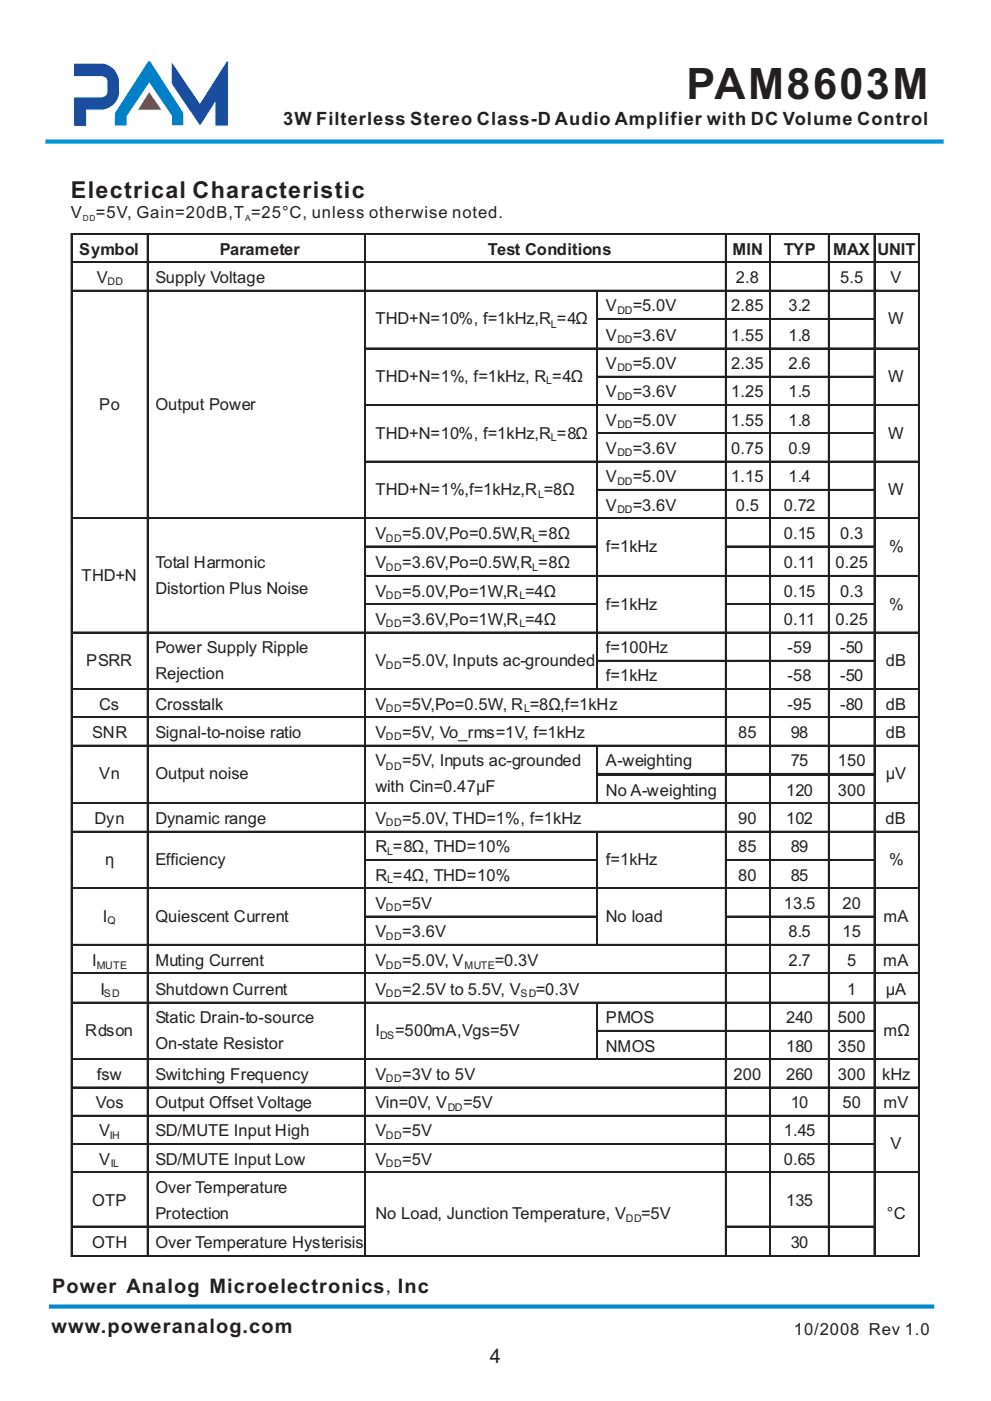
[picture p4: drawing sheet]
<svg xmlns="http://www.w3.org/2000/svg" width="210mm" height="297mm" viewBox="0 0 210 297" stroke-linecap="round" stroke-linejoin="round" font-family="sans-serif">
<defs><g id="words">
<text font-size="9.2" fill="#231f20" x="145.7" y="21">PAM8603M</text>
<text font-size="4.9" fill="#231f20" x="15.1" y="42">Electrical Characteristic</text>
<g font-size="4.2" fill="#231f20">
<text x="11.1" y="274.2">Power Analog Microelectronics Inc</text>
<text x="81.9" y="274.2">,</text>
<text x="10.9" y="282.5">www.poweranalog.com</text>
<text x="103.9" y="289">4</text>
</g>
<text font-size="3.9" fill="#231f20" x="60.1" y="26.4">3W Filterless Stereo Class-D Audio Amplifier with DC Volume Control</text>
<g font-size="3.5" fill="#231f20">
<text x="15.1" y="46.2">V</text>
<text x="20.3" y="46.2">=5V, Gain=20dB,T =25°C, unless otherwise noted.</text>
<text x="16.8" y="54">Symbol</text>
<text x="46.6" y="54">Parameter</text>
<text x="103.5" y="54">Test Conditions</text>
<text x="155.4" y="54">MIN</text>
<text x="166.3" y="54">TYP</text>
<text x="176.7" y="54">MAX UNIT</text>
<text x="20.5" y="60">V</text>
<text x="33" y="60">Supply Voltage</text>
<text x="156.1" y="60">2.8</text>
<text x="178.2" y="60">5.5</text>
<text x="188.9" y="60">V</text>
<text x="79.6" y="68.8">THD+N=10%, f=1kHz,R =4Ω</text>
<text x="128.6" y="66">V</text>
<text x="134.3" y="66">=5.0V</text>
<text x="155.1" y="66">2.85</text>
<text x="167.3" y="66">3.2</text>
<text x="188.4" y="68.8">W</text>
<text x="128.6" y="72.3">V</text>
<text x="134.3" y="72.3">=3.6V</text>
<text x="155.1" y="72.3">1.55</text>
<text x="167.3" y="72.3">1.8</text>
<text x="79.6" y="81">THD+N=1%, f=1kHz, R =4Ω</text>
<text x="128.6" y="78.3">V</text>
<text x="134.3" y="78.3">=5.0V</text>
<text x="155.1" y="78.3">2.35</text>
<text x="167.3" y="78.3">2.6</text>
<text x="188.4" y="81">W</text>
<text x="21" y="87">Po</text>
<text x="33" y="87">Output Power</text>
<text x="128.6" y="84.3">V</text>
<text x="134.3" y="84.3">=3.6V</text>
<text x="155.1" y="84.3">1.25</text>
<text x="167.3" y="84.3">1.5</text>
<text x="79.6" y="93">THD+N=10%, f=1kHz,R =8Ω</text>
<text x="128.6" y="90.3">V</text>
<text x="134.3" y="90.3">=5.0V</text>
<text x="155.1" y="90.3">1.55</text>
<text x="167.3" y="90.3">1.8</text>
<text x="188.4" y="93">W</text>
<text x="128.6" y="96.3">V</text>
<text x="134.3" y="96.3">=3.6V</text>
<text x="155.1" y="96.3">0.75</text>
<text x="167.3" y="96.3">0.9</text>
<text x="79.6" y="105">THD+N=1%,f=1kHz,R =8Ω</text>
<text x="128.6" y="102.3">V</text>
<text x="134.3" y="102.3">=5.0V</text>
<text x="155.1" y="102.3">1.15</text>
<text x="167.3" y="102.3">1.4</text>
<text x="188.4" y="105">W</text>
<text x="128.6" y="108.3">V</text>
<text x="134.3" y="108.3">=3.6V</text>
<text x="156.1" y="108.3">0.5</text>
<text x="166.3" y="108.3">0.72</text>
<text x="79.6" y="114.3">V</text>
<text x="85.4" y="114.3">=5.0V,Po=0.5W,R =8Ω</text>
<text x="128.6" y="117">f=1kHz</text>
<text x="166.3" y="114.3">0.15</text>
<text x="178.2" y="114.3">0.3</text>
<text x="188.7" y="117">%</text>
<text x="17.3" y="123.2">THD+N</text>
<text x="33" y="120.5">Total Harmonic</text>
<text x="33" y="126">Distortion Plus Noise</text>
<text x="79.6" y="120.5">V</text>
<text x="85.4" y="120.5">=3.6V,Po=0.5W,R =8Ω</text>
<text x="166.3" y="120.5">0.11</text>
<text x="177.2" y="120.5">0.25</text>
<text x="79.6" y="126.5">V</text>
<text x="85.4" y="126.5">=5.0V,Po=1W,R =4Ω</text>
<text x="128.6" y="129.2">f=1kHz</text>
<text x="166.3" y="126.5">0.15</text>
<text x="178.2" y="126.5">0.3</text>
<text x="188.7" y="129.2">%</text>
<text x="79.6" y="132.5">V</text>
<text x="85.4" y="132.5">=3.6V,Po=1W,R =4Ω</text>
<text x="166.3" y="132.5">0.11</text>
<text x="177.2" y="132.5">0.25</text>
<text x="18.3" y="141.2">PSRR</text>
<text x="33" y="138.5">Power Supply Ripple</text>
<text x="33" y="144">Rejection</text>
<text x="79.6" y="141.2">V</text>
<text x="85.4" y="141.2">=5.0V, Inputs ac-grounded</text>
<text x="128.6" y="138.5">f=100Hz</text>
<text x="167.1" y="138.5">-59</text>
<text x="178.2" y="138.5">-50</text>
<text x="187.9" y="141.2">dB</text>
<text x="128.6" y="144.5">f=1kHz</text>
<text x="167.1" y="144.5">-58</text>
<text x="178.2" y="144.5">-50</text>
<text x="21" y="150.5">Cs</text>
<text x="33" y="150.5">Crosstalk</text>
<text x="79.6" y="150.5">V</text>
<text x="85.4" y="150.5">=5V,Po=0.5W, R =8Ω,f=1kHz</text>
<text x="167.1" y="150.5">-95</text>
<text x="178.2" y="150.5">-80</text>
<text x="187.9" y="150.5">dB</text>
<text x="19.6" y="156.5">SNR</text>
<text x="33" y="156.5">Signal-to-noise ratio</text>
<text x="79.6" y="156.5">V</text>
<text x="85.4" y="156.5">=5V, Vo_rms=1V, f=1kHz</text>
<text x="156.6" y="156.5">85</text>
<text x="167.8" y="156.5">98</text>
<text x="187.9" y="156.5">dB</text>
<text x="21" y="165.2">Vn</text>
<text x="33" y="165.2">Output noise</text>
<text x="79.6" y="162.5">V</text>
<text x="79.6" y="168">with Cin=0.47μF</text>
<text x="85.4" y="162.5">=5V, Inputs ac-grounded</text>
<text x="128.6" y="162.5">A-weighting</text>
<text x="167.8" y="162.5">75</text>
<text x="177.7" y="162.5">150</text>
<text x="187.9" y="165.2">μV</text>
<text x="128.6" y="168.7">No A-weighting</text>
<text x="166.8" y="168.7">120</text>
<text x="177.7" y="168.7">300</text>
<text x="20.1" y="174.7">Dyn</text>
<text x="33" y="174.7">Dynamic range</text>
<text x="79.6" y="174.7">V</text>
<text x="85.4" y="174.7">=5.0V, THD=1%, f=1kHz</text>
<text x="156.6" y="174.7">90</text>
<text x="166.8" y="174.7">102</text>
<text x="187.9" y="174.7">dB</text>
<text x="22.3" y="183.5">η</text>
<text x="33" y="183.5">Efficiency</text>
<text x="79.6" y="180.7">R =8Ω, THD=10%</text>
<text x="128.6" y="183.5">f=1kHz</text>
<text x="156.6" y="180.7">85</text>
<text x="167.8" y="180.7">89</text>
<text x="188.7" y="183.5">%</text>
<text x="79.6" y="186.7">R =4Ω, THD=10%</text>
<text x="156.6" y="186.7">80</text>
<text x="167.8" y="186.7">85</text>
<text x="21.8" y="195.5">I</text>
<text x="33" y="195.5">Quiescent Current</text>
<text x="79.6" y="192.7">V</text>
<text x="85.4" y="192.7">=5V</text>
<text x="128.6" y="195.5">No load</text>
<text x="166.3" y="192.7">13.5</text>
<text x="178.7" y="192.7">20</text>
<text x="187.4" y="195.5">mA</text>
<text x="79.6" y="198.7">V</text>
<text x="85.4" y="198.7">=3.6V</text>
<text x="167.3" y="198.7">8.5</text>
<text x="178.7" y="198.7">15</text>
<text x="19.6" y="204.7">I</text>
<text x="33" y="204.7">Muting Current</text>
<text x="79.6" y="204.7">V</text>
<text x="85.4" y="204.7">=5.0V, V</text>
<text x="105" y="204.7">=0.3V</text>
<text x="167.3" y="204.7">2.7</text>
<text x="179.7" y="204.7">5</text>
<text x="187.4" y="204.7">mA</text>
<text x="21.3" y="211">I</text>
<text x="33" y="211">Shutdown Current</text>
<text x="79.6" y="211">V</text>
<text x="85.4" y="211">=2.5V to 5.5V, V</text>
<text x="113.7" y="211">=0.3V</text>
<text x="179.7" y="211">1</text>
<text x="187.9" y="211">μA</text>
<text x="18.1" y="219.7">Rdson</text>
<text x="33" y="217">Static Drain-to-source</text>
<text x="79.6" y="219.7">I</text>
<text x="83.9" y="219.7">=500mA,Vgs=5V</text>
<text x="128.6" y="217">PMOS</text>
<text x="166.8" y="217">240</text>
<text x="177.7" y="217">500</text>
<text x="187.4" y="219.7">mΩ</text>
<text x="33" y="222.5">On-state Resistor</text>
<text x="128.6" y="223">NMOS</text>
<text x="166.8" y="223">180</text>
<text x="177.7" y="223">350</text>
<text x="20.5" y="229">fsw</text>
<text x="33" y="229">Switching Frequency</text>
<text x="79.6" y="229">V</text>
<text x="85.4" y="229">=3V to 5V</text>
<text x="155.6" y="229">200</text>
<text x="166.8" y="229">260</text>
<text x="177.7" y="229">300</text>
<text x="187.2" y="229">kHz</text>
<text x="20.3" y="235">Vos</text>
<text x="33" y="235">Output Offset Voltage</text>
<text x="79.6" y="235">Vin=0V, V</text>
<text x="98.3" y="235">=5V</text>
<text x="167.8" y="235">10</text>
<text x="178.7" y="235">50</text>
<text x="187.4" y="235">mV</text>
<text x="21" y="240.9">V</text>
<text x="33" y="240.9">SD/MUTE Input High</text>
<text x="79.6" y="240.9">V</text>
<text x="85.4" y="240.9">=5V</text>
<text x="166.3" y="240.9">1.45</text>
<text x="188.9" y="243.7">V</text>
<text x="21" y="246.9">V</text>
<text x="33" y="246.9">SD/MUTE Input Low</text>
<text x="79.6" y="246.9">V</text>
<text x="85.4" y="246.9">=5V</text>
<text x="166.3" y="246.9">0.65</text>
<text x="19.6" y="255.7">OTP</text>
<text x="33" y="252.9">Over Temperature</text>
<text x="166.8" y="255.7">135</text>
<text x="33" y="258.4">Protection</text>
<text x="79.6" y="258.4">No Load, Junction Temperature, V</text>
<text x="136" y="258.4">=5V</text>
<text x="188.2" y="258.4">°C</text>
<text x="19.6" y="264.7">OTH</text>
<text x="33" y="264.7">Over Temperature Hysterisis</text>
<text x="167.8" y="264.7">30</text>
<text x="168.4" y="283">10/2008 Rev 1.0</text>
</g>
<g font-size="2.2" fill="#231f20">
<text x="22.8" y="60.5">DD</text>
<text x="116.9" y="69.5">L</text>
<text x="131" y="66.5">DD</text>
<text x="131" y="72.8">DD</text>
<text x="115.9" y="81.5">L</text>
<text x="131" y="78.8">DD</text>
<text x="131" y="84.8">DD</text>
<text x="116.9" y="93.5">L</text>
<text x="131" y="90.8">DD</text>
<text x="131" y="96.8">DD</text>
<text x="114.2" y="105.5">L</text>
<text x="131" y="102.8">DD</text>
<text x="131" y="108.8">DD</text>
<text x="81.9" y="115">DD</text>
<text x="112.9" y="115">L</text>
<text x="81.9" y="121">DD</text>
<text x="112.9" y="121">L</text>
<text x="81.9" y="127">DD</text>
<text x="110.2" y="127">L</text>
<text x="81.9" y="133">DD</text>
<text x="110.2" y="133">L</text>
<text x="81.9" y="141.7">DD</text>
<text x="81.9" y="151">DD</text>
<text x="111.2" y="151">L</text>
<text x="81.9" y="157">DD</text>
<text x="81.9" y="163.2">DD</text>
<text x="81.9" y="175.2">DD</text>
<text x="82.1" y="181.2">L</text>
<text x="82.1" y="187.2">L</text>
<text x="22.8" y="196">Q</text>
<text x="81.9" y="193.2">DD</text>
<text x="81.9" y="199.2">DD</text>
<text x="20.5" y="205.5">MUTE</text>
<text x="81.9" y="205.5">DD</text>
<text x="98.5" y="205.5">MUTE</text>
<text x="22" y="211.5">SD</text>
<text x="81.9" y="211.5">DD</text>
<text x="110.4" y="211.5">SD</text>
<text x="80.6" y="220.2">DS</text>
<text x="81.9" y="229.5">DD</text>
<text x="95" y="235.5">DD</text>
<text x="23.3" y="241.4">IH</text>
<text x="81.9" y="241.4">DD</text>
<text x="23.5" y="247.4">IL</text>
<text x="81.9" y="247.4">DD</text>
<text x="132.8" y="259.2">DD</text>
</g>
<g font-size="1.8" fill="#231f20">
<text x="17.6" y="47">DD</text>
<text x="52" y="47">A</text>
</g>
</g></defs>
<path d="M10.4 277h187.8" fill="none" stroke="#0089cf" stroke-width=".88" stroke-linecap="butt"/>
<path d="M9.6 30h190.6" fill="none" stroke="#0095d9" stroke-width=".88" stroke-linecap="butt"/>
<path d="M15.6 13.4h6.4a4.3 4.3 0 0 1 3.4 3.5v3.1a4.1 4.1 0 0 1-3.6 3.4h-3.4v3.4h-2.8v-6.3h5.9a1.1 1.1 0 0 0 1.2-.9v-2.3a1 1 0 0 0-1.2-1h-5.9z" fill-rule="evenodd" fill="#1b4d9f" stroke="#fff" stroke-width=".21"/>
<path d="M31.4 12.9h.5l7.1 11v2.8h-2.6v-2.1l-4.7-6.9-4.7 7v2h-2.8l.1-2.7z" fill-rule="evenodd" fill="#0081c7" stroke="#fff" stroke-width=".21"/>
<path d="M36.3 12.9l6.1 8.9 5.7-8.9h.4v13.9h-2.9v-4.9l-3.1 4.9-6.2-9z" fill-rule="evenodd" fill="#1b4d9f" stroke="#fff" stroke-width=".21"/>
<path d="M31.6 19.3l2.9 4.1h-5.4z" fill-rule="evenodd" fill="#ef3a42" stroke="#fff" stroke-width=".21"/>
<path d="M15.1 49.5h.2v.5h-.2z" fill="#231f20"/>
<path d="M15.1 49.5v.5" fill="none" stroke="#231f20" stroke-width=".21"/>
<path d="M15.1 49.5h.2v.3h-.2z" fill="#231f20"/>
<path d="M31.2 49.5h-16.1v.3" fill="none" stroke="#231f20" stroke-width=".21"/>
<path d="M15.3 49.7h15.9" fill="none" stroke="#231f20" stroke-width=".25"/>
<path d="M31.2 49.8h.3v.2h-.3z" fill="#231f20"/>
<path d="M31.2 49.8v.2" fill="none" stroke="#231f20" stroke-width=".21"/>
<path d="M31.2 49.5h.3v.3h-.3z" fill="#231f20"/>
<path d="M77.4 49.5h-46.2v.3" fill="none" stroke="#231f20" stroke-width=".21"/>
<path d="M31.5 49.7h45.9" fill="none" stroke="#231f20" stroke-width=".25"/>
<path d="M77.4 49.8h.3v.2h-.3z" fill="#231f20"/>
<path d="M77.4 49.8v.2" fill="none" stroke="#231f20" stroke-width=".21"/>
<path d="M77.4 49.5h.3v.3h-.3z" fill="#231f20"/>
<path d="M153.9 49.5h-76.5v.3" fill="none" stroke="#231f20" stroke-width=".21"/>
<path d="M77.7 49.7h76.2" fill="none" stroke="#231f20" stroke-width=".25"/>
<path d="M153.9 49.8h.2v.2h-.2z" fill="#231f20"/>
<path d="M153.9 49.8v.2" fill="none" stroke="#231f20" stroke-width=".21"/>
<path d="M153.9 49.5h.2v.3h-.2z" fill="#231f20"/>
<path d="M163.3 49.5h-9.4v.3" fill="none" stroke="#231f20" stroke-width=".21"/>
<path d="M154.1 49.7h9.2" fill="none" stroke="#231f20" stroke-width=".25"/>
<path d="M163.3 49.8h.3v.2h-.3z" fill="#231f20"/>
<path d="M163.3 49.8v.2" fill="none" stroke="#231f20" stroke-width=".21"/>
<path d="M163.3 49.5h.3v.3h-.3z" fill="#231f20"/>
<path d="M175.7 49.5h-12.4v.3" fill="none" stroke="#231f20" stroke-width=".21"/>
<path d="M163.6 49.7h12.1" fill="none" stroke="#231f20" stroke-width=".25"/>
<path d="M175.7 49.8h.3v.2h-.3z" fill="#231f20"/>
<path d="M175.7 49.8v.2" fill="none" stroke="#231f20" stroke-width=".21"/>
<path d="M175.7 49.5h.3v.3h-.3z" fill="#231f20"/>
<path d="M185.4 49.5h-9.7v.3" fill="none" stroke="#231f20" stroke-width=".21"/>
<path d="M176 49.7h9.4" fill="none" stroke="#231f20" stroke-width=".25"/>
<path d="M185.4 49.8h.3v.2h-.3z" fill="#231f20"/>
<path d="M185.4 49.8v.2" fill="none" stroke="#231f20" stroke-width=".21"/>
<path d="M185.4 49.5h.3v.3h-.3z" fill="#231f20"/>
<path d="M194.9 49.5h-9.5v.3" fill="none" stroke="#231f20" stroke-width=".21"/>
<path d="M185.7 49.7h9.2" fill="none" stroke="#231f20" stroke-width=".25"/>
<path d="M194.9 49.5h.2v.5h-.2z" fill="#231f20"/>
<path d="M194.9 49.5v.5" fill="none" stroke="#231f20" stroke-width=".21"/>
<path d="M194.9 49.5h.2v.3h-.2z" fill="#231f20"/>
<path d="M15.1 50v5.5M31.2 50v5.5M77.4 50v5.5M153.9 50v5.5M163.3 50v5.5M175.7 50v5.5M185.4 50v5.5M194.9 50v5.5M195.1 49.5h-.2v.3" fill="none" stroke="#231f20" stroke-width=".21"/>
<path d="M15.2 50v5.5M31.4 50v5.5M77.5 50v5.5M154 50v5.5M163.5 50v5.5M175.9 50v5.5M185.6 50v5.5M195 50v5.5" fill="none" stroke="#231f20" stroke-width=".25"/>
<path d="M15.1 55.5h.2v.5h-.2z" fill="#231f20"/>
<path d="M15.1 55.5v.5M15.3 55.5h15.9" fill="none" stroke="#231f20" stroke-width=".21"/>
<path d="M15.3 55.6h15.9" fill="none" stroke="#231f20" stroke-width=".25"/>
<path d="M31.2 55.5h.3v.5h-.3z" fill="#231f20"/>
<path d="M31.2 55.5v.5M31.5 55.5h45.9" fill="none" stroke="#231f20" stroke-width=".21"/>
<path d="M31.5 55.6h45.9" fill="none" stroke="#231f20" stroke-width=".25"/>
<path d="M77.4 55.5h.3v.5h-.3z" fill="#231f20"/>
<path d="M77.4 55.5v.5M77.7 55.5h76.2" fill="none" stroke="#231f20" stroke-width=".21"/>
<path d="M77.7 55.6h76.2" fill="none" stroke="#231f20" stroke-width=".25"/>
<path d="M153.9 55.5h.2v.5h-.2z" fill="#231f20"/>
<path d="M153.9 55.5v.5M154.1 55.5h9.2" fill="none" stroke="#231f20" stroke-width=".21"/>
<path d="M154.1 55.6h9.2" fill="none" stroke="#231f20" stroke-width=".25"/>
<path d="M163.3 55.5h.3v.5h-.3z" fill="#231f20"/>
<path d="M163.3 55.5v.5M163.6 55.5h12.1" fill="none" stroke="#231f20" stroke-width=".21"/>
<path d="M163.6 55.6h12.1" fill="none" stroke="#231f20" stroke-width=".25"/>
<path d="M175.7 55.5h.3v.5h-.3z" fill="#231f20"/>
<path d="M175.7 55.5v.5M176 55.5h9.4" fill="none" stroke="#231f20" stroke-width=".21"/>
<path d="M176 55.6h9.4" fill="none" stroke="#231f20" stroke-width=".25"/>
<path d="M185.4 55.5h.3v.5h-.3z" fill="#231f20"/>
<path d="M185.4 55.5v.5M185.7 55.5h9.2" fill="none" stroke="#231f20" stroke-width=".21"/>
<path d="M185.7 55.6h9.2" fill="none" stroke="#231f20" stroke-width=".25"/>
<path d="M194.9 55.5h.2v.5h-.2z" fill="#231f20"/>
<path d="M15.1 56v5.5M31.2 56v5.5M77.4 56v5.5M153.9 56v5.5M163.3 56v5.5M175.7 56v5.5M185.4 56v5.5M194.9 55.5v6" fill="none" stroke="#231f20" stroke-width=".21"/>
<path d="M15.2 56v5.5M31.4 56v5.5M77.5 56v5.5M154 56v5.5M163.5 56v5.5M175.9 56v5.5M185.6 56v5.5M195 56v5.5" fill="none" stroke="#231f20" stroke-width=".25"/>
<path d="M15.1 61.5h.2v.5h-.2z" fill="#231f20"/>
<path d="M15.1 61.5v.5M15.3 61.5h15.9" fill="none" stroke="#231f20" stroke-width=".21"/>
<path d="M15.3 61.6h15.9" fill="none" stroke="#231f20" stroke-width=".25"/>
<path d="M31.2 61.5h.3v.5h-.3z" fill="#231f20"/>
<path d="M31.2 61.5v.5M31.5 61.5h45.9" fill="none" stroke="#231f20" stroke-width=".21"/>
<path d="M31.5 61.6h45.9" fill="none" stroke="#231f20" stroke-width=".25"/>
<path d="M77.4 61.5h.3v.5h-.3z" fill="#231f20"/>
<path d="M77.4 61.5v.5M77.7 61.5h48.9" fill="none" stroke="#231f20" stroke-width=".21"/>
<path d="M77.7 61.6h48.9" fill="none" stroke="#231f20" stroke-width=".25"/>
<path d="M126.6 61.8h.2v.2h-.2z" fill="#231f20"/>
<path d="M126.6 61.8v.2" fill="none" stroke="#231f20" stroke-width=".21"/>
<path d="M126.6 61.5h.2v.3h-.2z" fill="#231f20"/>
<path d="M153.9 61.5h-27.3v.3" fill="none" stroke="#231f20" stroke-width=".21"/>
<path d="M126.8 61.6h27.1" fill="none" stroke="#231f20" stroke-width=".25"/>
<path d="M153.9 61.5h.2v.5h-.2z" fill="#231f20"/>
<path d="M153.9 61.5v.5M154.1 61.5h9.2" fill="none" stroke="#231f20" stroke-width=".21"/>
<path d="M154.1 61.6h9.2" fill="none" stroke="#231f20" stroke-width=".25"/>
<path d="M163.3 61.5h.3v.5h-.3z" fill="#231f20"/>
<path d="M163.3 61.5v.5M163.6 61.5h12.1" fill="none" stroke="#231f20" stroke-width=".21"/>
<path d="M163.6 61.6h12.1" fill="none" stroke="#231f20" stroke-width=".25"/>
<path d="M175.7 61.5h.3v.5h-.3z" fill="#231f20"/>
<path d="M175.7 61.5v.5M176 61.5h9.4" fill="none" stroke="#231f20" stroke-width=".21"/>
<path d="M176 61.6h9.4" fill="none" stroke="#231f20" stroke-width=".25"/>
<path d="M185.4 61.5h.3v.5h-.3z" fill="#231f20"/>
<path d="M185.4 61.5v.5M185.7 61.5h9.2" fill="none" stroke="#231f20" stroke-width=".21"/>
<path d="M185.7 61.6h9.2" fill="none" stroke="#231f20" stroke-width=".25"/>
<path d="M194.9 61.5h.2v.5h-.2z" fill="#231f20"/>
<path d="M15.1 62v5.5M31.2 62v5.5M77.4 62v5.5M126.6 62v5.5M153.9 62v5.5M163.3 62v5.5M175.7 62v5.5M185.4 62v5.5M194.9 61.5v6" fill="none" stroke="#231f20" stroke-width=".21"/>
<path d="M15.2 62v5.5M31.4 62v5.5M77.5 62v5.5M126.7 62v5.5M154 62v5.5M163.5 62v5.5M175.9 62v5.5M185.6 62v5.5M195 62v5.5" fill="none" stroke="#231f20" stroke-width=".25"/>
<path d="M15.1 67.5h.2v.8h-.2z" fill="#231f20"/>
<path d="M15.1 67.5v.8" fill="none" stroke="#231f20" stroke-width=".21"/>
<path d="M31.2 67.5h.3v.8h-.3z" fill="#231f20"/>
<path d="M31.2 67.5v.8" fill="none" stroke="#231f20" stroke-width=".21"/>
<path d="M77.4 67.5h.3v.8h-.3z" fill="#231f20"/>
<path d="M77.4 67.5v.8" fill="none" stroke="#231f20" stroke-width=".21"/>
<path d="M126.6 67.5h.2v.8h-.2z" fill="#231f20"/>
<path d="M126.6 67.5v.8M126.8 67.5h27.1" fill="none" stroke="#231f20" stroke-width=".21"/>
<path d="M126.8 67.6h27.1" fill="none" stroke="#231f20" stroke-width=".25"/>
<path d="M153.9 67.5h.2v.8h-.2z" fill="#231f20"/>
<path d="M153.9 67.5v.8M154.1 67.5h9.2" fill="none" stroke="#231f20" stroke-width=".21"/>
<path d="M154.1 67.6h9.2" fill="none" stroke="#231f20" stroke-width=".25"/>
<path d="M163.3 67.5h.3v.8h-.3z" fill="#231f20"/>
<path d="M163.3 67.5v.8M163.6 67.5h12.1" fill="none" stroke="#231f20" stroke-width=".21"/>
<path d="M163.6 67.6h12.1" fill="none" stroke="#231f20" stroke-width=".25"/>
<path d="M175.7 67.5h.3v.8h-.3z" fill="#231f20"/>
<path d="M175.7 67.5v.8M176 67.5h9.4" fill="none" stroke="#231f20" stroke-width=".21"/>
<path d="M176 67.6h9.4" fill="none" stroke="#231f20" stroke-width=".25"/>
<path d="M185.4 67.5h.3v.8h-.3z" fill="#231f20"/>
<path d="M185.4 67.5v.8" fill="none" stroke="#231f20" stroke-width=".21"/>
<path d="M194.9 67.5h.2v.8h-.2z" fill="#231f20"/>
<path d="M15.1 68.3v5.5M31.2 68.3v5.5M77.4 68.3v5.5M126.6 68.3v5.5M153.9 68.3v5.5M163.3 68.3v5.5M175.7 68.3v5.5M185.4 68.3v5.5M194.9 67.5v6.3" fill="none" stroke="#231f20" stroke-width=".21"/>
<path d="M15.2 68.3v5.5M31.4 68.3v5.5M77.5 68.3v5.5M126.7 68.3v5.5M154 68.3v5.5M163.5 68.3v5.5M175.9 68.3v5.5M185.6 68.3v5.5M195 68.3v5.5" fill="none" stroke="#231f20" stroke-width=".25"/>
<path d="M15.1 73.8h.2v.5h-.2z" fill="#231f20"/>
<path d="M15.1 73.8v.5" fill="none" stroke="#231f20" stroke-width=".21"/>
<path d="M31.2 73.8h.3v.5h-.3z" fill="#231f20"/>
<path d="M31.2 73.8v.5" fill="none" stroke="#231f20" stroke-width=".21"/>
<path d="M77.4 73.8h.3v.5h-.3z" fill="#231f20"/>
<path d="M77.4 73.8v.5M77.7 73.8h48.9" fill="none" stroke="#231f20" stroke-width=".21"/>
<path d="M77.7 73.9h48.9" fill="none" stroke="#231f20" stroke-width=".25"/>
<path d="M126.6 73.8h.2v.5h-.2z" fill="#231f20"/>
<path d="M126.6 73.8v.5M126.8 73.8h27.1" fill="none" stroke="#231f20" stroke-width=".21"/>
<path d="M126.8 73.9h27.1" fill="none" stroke="#231f20" stroke-width=".25"/>
<path d="M153.9 73.8h.2v.5h-.2z" fill="#231f20"/>
<path d="M153.9 73.8v.5M154.1 73.8h9.2" fill="none" stroke="#231f20" stroke-width=".21"/>
<path d="M154.1 73.9h9.2" fill="none" stroke="#231f20" stroke-width=".25"/>
<path d="M163.3 73.8h.3v.5h-.3z" fill="#231f20"/>
<path d="M163.3 73.8v.5M163.6 73.8h12.1" fill="none" stroke="#231f20" stroke-width=".21"/>
<path d="M163.6 73.9h12.1" fill="none" stroke="#231f20" stroke-width=".25"/>
<path d="M175.7 73.8h.3v.5h-.3z" fill="#231f20"/>
<path d="M175.7 73.8v.5M176 73.8h9.4" fill="none" stroke="#231f20" stroke-width=".21"/>
<path d="M176 73.9h9.4" fill="none" stroke="#231f20" stroke-width=".25"/>
<path d="M185.4 73.8h.3v.5h-.3z" fill="#231f20"/>
<path d="M185.4 73.8v.5M185.7 73.8h9.2" fill="none" stroke="#231f20" stroke-width=".21"/>
<path d="M185.7 73.9h9.2" fill="none" stroke="#231f20" stroke-width=".25"/>
<path d="M194.9 73.8h.2v.5h-.2z" fill="#231f20"/>
<path d="M15.1 74.3v5.5M31.2 74.3v5.5M77.4 74.3v5.5M126.6 74.3v5.5M153.9 74.3v5.5M163.3 74.3v5.5M175.7 74.3v5.5M185.4 74.3v5.5M194.9 73.8v6" fill="none" stroke="#231f20" stroke-width=".21"/>
<path d="M15.2 74.3v5.5M31.4 74.3v5.5M77.5 74.3v5.5M126.7 74.3v5.5M154 74.3v5.5M163.5 74.3v5.5M175.9 74.3v5.5M185.6 74.3v5.5M195 74.3v5.5" fill="none" stroke="#231f20" stroke-width=".25"/>
<path d="M15.1 79.8h.2v.5h-.2z" fill="#231f20"/>
<path d="M15.1 79.8v.5" fill="none" stroke="#231f20" stroke-width=".21"/>
<path d="M31.2 79.8h.3v.5h-.3z" fill="#231f20"/>
<path d="M31.2 79.8v.5" fill="none" stroke="#231f20" stroke-width=".21"/>
<path d="M77.4 79.8h.3v.5h-.3z" fill="#231f20"/>
<path d="M77.4 79.8v.5" fill="none" stroke="#231f20" stroke-width=".21"/>
<path d="M126.6 79.8h.2v.5h-.2z" fill="#231f20"/>
<path d="M126.6 79.8v.5M126.8 79.8h27.1" fill="none" stroke="#231f20" stroke-width=".21"/>
<path d="M126.8 79.9h27.1" fill="none" stroke="#231f20" stroke-width=".25"/>
<path d="M153.9 79.8h.2v.5h-.2z" fill="#231f20"/>
<path d="M153.9 79.8v.5M154.1 79.8h9.2" fill="none" stroke="#231f20" stroke-width=".21"/>
<path d="M154.1 79.9h9.2" fill="none" stroke="#231f20" stroke-width=".25"/>
<path d="M163.3 79.8h.3v.5h-.3z" fill="#231f20"/>
<path d="M163.3 79.8v.5M163.6 79.8h12.1" fill="none" stroke="#231f20" stroke-width=".21"/>
<path d="M163.6 79.9h12.1" fill="none" stroke="#231f20" stroke-width=".25"/>
<path d="M175.7 79.8h.3v.5h-.3z" fill="#231f20"/>
<path d="M175.7 79.8v.5M176 79.8h9.4" fill="none" stroke="#231f20" stroke-width=".21"/>
<path d="M176 79.9h9.4" fill="none" stroke="#231f20" stroke-width=".25"/>
<path d="M185.4 79.8h.3v.5h-.3z" fill="#231f20"/>
<path d="M185.4 79.8v.5" fill="none" stroke="#231f20" stroke-width=".21"/>
<path d="M194.9 79.8h.2v.5h-.2z" fill="#231f20"/>
<path d="M194.9 79.8v6M15.1 80.3v5.5M31.2 80.3v5.5M77.4 80.3v5.5M126.6 80.3v5.5M153.9 80.3v5.5M163.3 80.3v5.5M175.7 80.3v5.5M185.4 80.3v5.5" fill="none" stroke="#231f20" stroke-width=".21"/>
<path d="M15.2 80.3v5.5M31.4 80.3v5.5M77.5 80.3v5.5M126.7 80.3v5.5M154 80.3v5.5M163.5 80.3v5.5M175.9 80.3v5.5M185.6 80.3v5.5M195 80.3v5.5" fill="none" stroke="#231f20" stroke-width=".25"/>
<path d="M15.1 85.8h.2v.5h-.2z" fill="#231f20"/>
<path d="M15.1 85.8v.5" fill="none" stroke="#231f20" stroke-width=".21"/>
<path d="M31.2 85.8h.3v.5h-.3z" fill="#231f20"/>
<path d="M31.2 85.8v.5" fill="none" stroke="#231f20" stroke-width=".21"/>
<path d="M77.4 85.8h.3v.5h-.3z" fill="#231f20"/>
<path d="M77.4 85.8v.5M77.7 85.8h48.9" fill="none" stroke="#231f20" stroke-width=".21"/>
<path d="M77.7 85.9h48.9" fill="none" stroke="#231f20" stroke-width=".25"/>
<path d="M126.6 85.8h.2v.5h-.2z" fill="#231f20"/>
<path d="M126.6 85.8v.5M126.8 85.8h27.1" fill="none" stroke="#231f20" stroke-width=".21"/>
<path d="M126.8 85.9h27.1" fill="none" stroke="#231f20" stroke-width=".25"/>
<path d="M153.9 85.8h.2v.5h-.2z" fill="#231f20"/>
<path d="M153.9 85.8v.5M154.1 85.8h9.2" fill="none" stroke="#231f20" stroke-width=".21"/>
<path d="M154.1 85.9h9.2" fill="none" stroke="#231f20" stroke-width=".25"/>
<path d="M163.3 85.8h.3v.5h-.3z" fill="#231f20"/>
<path d="M163.3 85.8v.5M163.6 85.8h12.1" fill="none" stroke="#231f20" stroke-width=".21"/>
<path d="M163.6 85.9h12.1" fill="none" stroke="#231f20" stroke-width=".25"/>
<path d="M175.7 85.8h.3v.5h-.3z" fill="#231f20"/>
<path d="M175.7 85.8v.5M176 85.8h9.4" fill="none" stroke="#231f20" stroke-width=".21"/>
<path d="M176 85.9h9.4" fill="none" stroke="#231f20" stroke-width=".25"/>
<path d="M185.4 85.8h.3v.5h-.3z" fill="#231f20"/>
<path d="M185.4 85.8v.5M185.7 85.8h9.2" fill="none" stroke="#231f20" stroke-width=".21"/>
<path d="M185.7 85.9h9.2" fill="none" stroke="#231f20" stroke-width=".25"/>
<path d="M194.9 85.8h.2v.5h-.2z" fill="#231f20"/>
<path d="M15.1 86.3v5.5M31.2 86.3v5.5M77.4 86.3v5.5M126.6 86.3v5.5M153.9 86.3v5.5M163.3 86.3v5.5M175.7 86.3v5.5M185.4 86.3v5.5M194.9 85.8v6" fill="none" stroke="#231f20" stroke-width=".21"/>
<path d="M15.2 86.3v5.5M31.4 86.3v5.5M77.5 86.3v5.5M126.7 86.3v5.5M154 86.3v5.5M163.5 86.3v5.5M175.9 86.3v5.5M185.6 86.3v5.5M195 86.3v5.5" fill="none" stroke="#231f20" stroke-width=".25"/>
<path d="M15.1 91.8h.2v.5h-.2z" fill="#231f20"/>
<path d="M15.1 91.8v.5" fill="none" stroke="#231f20" stroke-width=".21"/>
<path d="M31.2 91.8h.3v.5h-.3z" fill="#231f20"/>
<path d="M31.2 91.8v.5" fill="none" stroke="#231f20" stroke-width=".21"/>
<path d="M77.4 91.8h.3v.5h-.3z" fill="#231f20"/>
<path d="M77.4 91.8v.5" fill="none" stroke="#231f20" stroke-width=".21"/>
<path d="M126.6 91.8h.2v.5h-.2z" fill="#231f20"/>
<path d="M126.6 91.8v.5M126.8 91.8h27.1" fill="none" stroke="#231f20" stroke-width=".21"/>
<path d="M126.8 91.9h27.1" fill="none" stroke="#231f20" stroke-width=".25"/>
<path d="M153.9 91.8h.2v.5h-.2z" fill="#231f20"/>
<path d="M153.9 91.8v.5M154.1 91.8h9.2" fill="none" stroke="#231f20" stroke-width=".21"/>
<path d="M154.1 91.9h9.2" fill="none" stroke="#231f20" stroke-width=".25"/>
<path d="M163.3 91.8h.3v.5h-.3z" fill="#231f20"/>
<path d="M163.3 91.8v.5M163.6 91.8h12.1" fill="none" stroke="#231f20" stroke-width=".21"/>
<path d="M163.6 91.9h12.1" fill="none" stroke="#231f20" stroke-width=".25"/>
<path d="M175.7 91.8h.3v.5h-.3z" fill="#231f20"/>
<path d="M175.7 91.8v.5M176 91.8h9.4" fill="none" stroke="#231f20" stroke-width=".21"/>
<path d="M176 91.9h9.4" fill="none" stroke="#231f20" stroke-width=".25"/>
<path d="M185.4 91.8h.3v.5h-.3z" fill="#231f20"/>
<path d="M185.4 91.8v.5" fill="none" stroke="#231f20" stroke-width=".21"/>
<path d="M194.9 91.8h.2v.5h-.2z" fill="#231f20"/>
<path d="M15.1 92.3v5.5M31.2 92.3v5.5M77.4 92.3v5.5M126.6 92.3v5.5M153.9 92.3v5.5M163.3 92.3v5.5M175.7 92.3v5.5M185.4 92.3v5.5M194.9 91.8v6" fill="none" stroke="#231f20" stroke-width=".21"/>
<path d="M15.2 92.3v5.5M31.4 92.3v5.5M77.5 92.3v5.5M126.7 92.3v5.5M154 92.3v5.5M163.5 92.3v5.5M175.9 92.3v5.5M185.6 92.3v5.5M195 92.3v5.5" fill="none" stroke="#231f20" stroke-width=".25"/>
<path d="M15.1 97.8h.2v.5h-.2z" fill="#231f20"/>
<path d="M15.1 97.8v.5" fill="none" stroke="#231f20" stroke-width=".21"/>
<path d="M31.2 97.8h.3v.5h-.3z" fill="#231f20"/>
<path d="M31.2 97.8v.5" fill="none" stroke="#231f20" stroke-width=".21"/>
<path d="M77.4 97.8h.3v.5h-.3z" fill="#231f20"/>
<path d="M77.4 97.8v.5M77.7 97.8h48.9" fill="none" stroke="#231f20" stroke-width=".21"/>
<path d="M77.7 97.9h48.9" fill="none" stroke="#231f20" stroke-width=".25"/>
<path d="M126.6 97.8h.2v.5h-.2z" fill="#231f20"/>
<path d="M126.6 97.8v.5M126.8 97.8h27.1" fill="none" stroke="#231f20" stroke-width=".21"/>
<path d="M126.8 97.9h27.1" fill="none" stroke="#231f20" stroke-width=".25"/>
<path d="M153.9 97.8h.2v.5h-.2z" fill="#231f20"/>
<path d="M153.9 97.8v.5M154.1 97.8h9.2" fill="none" stroke="#231f20" stroke-width=".21"/>
<path d="M154.1 97.9h9.2" fill="none" stroke="#231f20" stroke-width=".25"/>
<path d="M163.3 97.8h.3v.5h-.3z" fill="#231f20"/>
<path d="M163.3 97.8v.5M163.6 97.8h12.1" fill="none" stroke="#231f20" stroke-width=".21"/>
<path d="M163.6 97.9h12.1" fill="none" stroke="#231f20" stroke-width=".25"/>
<path d="M175.7 97.8h.3v.5h-.3z" fill="#231f20"/>
<path d="M175.7 97.8v.5M176 97.8h9.4" fill="none" stroke="#231f20" stroke-width=".21"/>
<path d="M176 97.9h9.4" fill="none" stroke="#231f20" stroke-width=".25"/>
<path d="M185.4 97.8h.3v.5h-.3z" fill="#231f20"/>
<path d="M185.4 97.8v.5M185.7 97.8h9.2" fill="none" stroke="#231f20" stroke-width=".21"/>
<path d="M185.7 97.9h9.2" fill="none" stroke="#231f20" stroke-width=".25"/>
<path d="M194.9 97.8h.2v.5h-.2z" fill="#231f20"/>
<path d="M15.1 98.3v5.5M31.2 98.3v5.5M77.4 98.3v5.5M126.6 98.3v5.5M153.9 98.3v5.5M163.3 98.3v5.5M175.7 98.3v5.5M185.4 98.3v5.5M194.9 97.8v6" fill="none" stroke="#231f20" stroke-width=".21"/>
<path d="M15.2 98.3v5.5M31.4 98.3v5.5M77.5 98.3v5.5M126.7 98.3v5.5M154 98.3v5.5M163.5 98.3v5.5M175.9 98.3v5.5M185.6 98.3v5.5M195 98.3v5.5" fill="none" stroke="#231f20" stroke-width=".25"/>
<path d="M15.1 103.8h.2v.5h-.2z" fill="#231f20"/>
<path d="M15.1 103.8v.5" fill="none" stroke="#231f20" stroke-width=".21"/>
<path d="M31.2 103.8h.3v.5h-.3z" fill="#231f20"/>
<path d="M31.2 103.8v.5" fill="none" stroke="#231f20" stroke-width=".21"/>
<path d="M77.4 103.8h.3v.5h-.3z" fill="#231f20"/>
<path d="M77.4 103.8v.5" fill="none" stroke="#231f20" stroke-width=".21"/>
<path d="M126.6 103.8h.2v.5h-.2z" fill="#231f20"/>
<path d="M126.6 103.8v.5M126.8 103.8h27.1" fill="none" stroke="#231f20" stroke-width=".21"/>
<path d="M126.8 103.9h27.1" fill="none" stroke="#231f20" stroke-width=".25"/>
<path d="M153.9 103.8h.2v.5h-.2z" fill="#231f20"/>
<path d="M153.9 103.8v.5M154.1 103.8h9.2" fill="none" stroke="#231f20" stroke-width=".21"/>
<path d="M154.1 103.9h9.2" fill="none" stroke="#231f20" stroke-width=".25"/>
<path d="M163.3 103.8h.3v.5h-.3z" fill="#231f20"/>
<path d="M163.3 103.8v.5M163.6 103.8h12.1" fill="none" stroke="#231f20" stroke-width=".21"/>
<path d="M163.6 103.9h12.1" fill="none" stroke="#231f20" stroke-width=".25"/>
<path d="M175.7 103.8h.3v.5h-.3z" fill="#231f20"/>
<path d="M175.7 103.8v.5M176 103.8h9.4" fill="none" stroke="#231f20" stroke-width=".21"/>
<path d="M176 103.9h9.4" fill="none" stroke="#231f20" stroke-width=".25"/>
<path d="M185.4 103.8h.3v.5h-.3z" fill="#231f20"/>
<path d="M185.4 103.8v.5" fill="none" stroke="#231f20" stroke-width=".21"/>
<path d="M194.9 103.8h.2v.5h-.2z" fill="#231f20"/>
<path d="M15.1 104.3v5.5M31.2 104.3v5.5M77.4 104.3v5.5M126.6 104.3v5.5M153.9 104.3v5.5M163.3 104.3v5.5M175.7 104.3v5.5M185.4 104.3v5.5M194.9 103.8v6" fill="none" stroke="#231f20" stroke-width=".21"/>
<path d="M15.2 104.3v5.5M31.4 104.3v5.5M77.5 104.3v5.5M126.7 104.3v5.5M154 104.3v5.5M163.5 104.3v5.5M175.9 104.3v5.5M185.6 104.3v5.5M195 104.3v5.5" fill="none" stroke="#231f20" stroke-width=".25"/>
<path d="M15.1 109.8h.2v.5h-.2z" fill="#231f20"/>
<path d="M15.1 109.8v.5M15.3 109.8h15.9" fill="none" stroke="#231f20" stroke-width=".21"/>
<path d="M15.3 109.9h15.9" fill="none" stroke="#231f20" stroke-width=".25"/>
<path d="M31.2 109.8h.3v.5h-.3z" fill="#231f20"/>
<path d="M31.2 109.8v.5M31.5 109.8h45.9" fill="none" stroke="#231f20" stroke-width=".21"/>
<path d="M31.5 109.9h45.9" fill="none" stroke="#231f20" stroke-width=".25"/>
<path d="M77.4 109.8h.3v.5h-.3z" fill="#231f20"/>
<path d="M77.4 109.8v.5M77.7 109.8h48.9" fill="none" stroke="#231f20" stroke-width=".21"/>
<path d="M77.7 109.9h48.9" fill="none" stroke="#231f20" stroke-width=".25"/>
<path d="M126.6 109.8h.2v.5h-.2z" fill="#231f20"/>
<path d="M126.6 109.8v.5M126.8 109.8h27.1" fill="none" stroke="#231f20" stroke-width=".21"/>
<path d="M126.8 109.9h27.1" fill="none" stroke="#231f20" stroke-width=".25"/>
<path d="M153.9 109.8h.2v.5h-.2z" fill="#231f20"/>
<path d="M153.9 109.8v.5M154.1 109.8h9.2" fill="none" stroke="#231f20" stroke-width=".21"/>
<path d="M154.1 109.9h9.2" fill="none" stroke="#231f20" stroke-width=".25"/>
<path d="M163.3 109.8h.3v.5h-.3z" fill="#231f20"/>
<path d="M163.3 109.8v.5M163.6 109.8h12.1" fill="none" stroke="#231f20" stroke-width=".21"/>
<path d="M163.6 109.9h12.1" fill="none" stroke="#231f20" stroke-width=".25"/>
<path d="M175.7 109.8h.3v.5h-.3z" fill="#231f20"/>
<path d="M175.7 109.8v.5M176 109.8h9.4" fill="none" stroke="#231f20" stroke-width=".21"/>
<path d="M176 109.9h9.4" fill="none" stroke="#231f20" stroke-width=".25"/>
<path d="M185.4 109.8h.3v.5h-.3z" fill="#231f20"/>
<path d="M185.4 109.8v.5M185.7 109.8h9.2" fill="none" stroke="#231f20" stroke-width=".21"/>
<path d="M185.7 109.9h9.2" fill="none" stroke="#231f20" stroke-width=".25"/>
<path d="M194.9 109.8h.2v.5h-.2z" fill="#231f20"/>
<path d="M15.1 110.3v5.4M31.2 110.3v5.4M77.4 110.3v5.4M126.6 110.3v5.4M153.9 110.3v5.4M163.3 110.3v5.4M175.7 110.3v5.4M185.4 110.3v5.4M194.9 109.8v5.9" fill="none" stroke="#231f20" stroke-width=".21"/>
<path d="M15.2 110.3v5.4M31.4 110.3v5.4M77.5 110.3v5.4M126.7 110.3v5.4M154 110.3v5.4M163.5 110.3v5.4M175.9 110.3v5.4M185.6 110.3v5.4M195 110.3v5.4" fill="none" stroke="#231f20" stroke-width=".25"/>
<path d="M15.1 115.7h.2v.8h-.2z" fill="#231f20"/>
<path d="M15.1 115.7v.8" fill="none" stroke="#231f20" stroke-width=".21"/>
<path d="M31.2 115.7h.3v.8h-.3z" fill="#231f20"/>
<path d="M31.2 115.7v.8" fill="none" stroke="#231f20" stroke-width=".21"/>
<path d="M77.4 115.7h.3v.8h-.3z" fill="#231f20"/>
<path d="M77.4 115.7v.8M77.7 115.7h48.9" fill="none" stroke="#231f20" stroke-width=".21"/>
<path d="M77.7 115.9h48.9" fill="none" stroke="#231f20" stroke-width=".25"/>
<path d="M126.6 115.7h.2v.8h-.2z" fill="#231f20"/>
<path d="M126.6 115.7v.8" fill="none" stroke="#231f20" stroke-width=".21"/>
<path d="M153.9 115.7h.2v.8h-.2z" fill="#231f20"/>
<path d="M153.9 115.7v.8M154.1 115.7h9.2" fill="none" stroke="#231f20" stroke-width=".21"/>
<path d="M154.1 115.9h9.2" fill="none" stroke="#231f20" stroke-width=".25"/>
<path d="M163.3 115.7h.3v.8h-.3z" fill="#231f20"/>
<path d="M163.3 115.7v.8M163.6 115.7h12.1" fill="none" stroke="#231f20" stroke-width=".21"/>
<path d="M163.6 115.9h12.1" fill="none" stroke="#231f20" stroke-width=".25"/>
<path d="M175.7 115.7h.3v.8h-.3z" fill="#231f20"/>
<path d="M175.7 115.7v.8M176 115.7h9.4" fill="none" stroke="#231f20" stroke-width=".21"/>
<path d="M176 115.9h9.4" fill="none" stroke="#231f20" stroke-width=".25"/>
<path d="M185.4 115.7h.3v.8h-.3z" fill="#231f20"/>
<path d="M185.4 115.7v.8" fill="none" stroke="#231f20" stroke-width=".21"/>
<path d="M194.9 115.7h.2v.8h-.2z" fill="#231f20"/>
<path d="M15.1 116.5v5.5M31.2 116.5v5.5M77.4 116.5v5.5M126.6 116.5v5.5M153.9 116.5v5.5M163.3 116.5v5.5M175.7 116.5v5.5M185.4 116.5v5.5M194.9 115.7v6.3" fill="none" stroke="#231f20" stroke-width=".21"/>
<path d="M15.2 116.5v5.5M31.4 116.5v5.5M77.5 116.5v5.5M126.7 116.5v5.5M154 116.5v5.5M163.5 116.5v5.5M175.9 116.5v5.5M185.6 116.5v5.5M195 116.5v5.5" fill="none" stroke="#231f20" stroke-width=".25"/>
<path d="M15.1 122h.2v.5h-.2z" fill="#231f20"/>
<path d="M15.1 122v.5" fill="none" stroke="#231f20" stroke-width=".21"/>
<path d="M31.2 122h.3v.5h-.3z" fill="#231f20"/>
<path d="M31.2 122v.5" fill="none" stroke="#231f20" stroke-width=".21"/>
<path d="M77.4 122h.3v.5h-.3z" fill="#231f20"/>
<path d="M77.4 122v.5M77.7 122h48.9" fill="none" stroke="#231f20" stroke-width=".21"/>
<path d="M77.7 122.1h48.9" fill="none" stroke="#231f20" stroke-width=".25"/>
<path d="M126.6 122h.2v.5h-.2z" fill="#231f20"/>
<path d="M126.6 122v.5M126.8 122h27.1" fill="none" stroke="#231f20" stroke-width=".21"/>
<path d="M126.8 122.1h27.1" fill="none" stroke="#231f20" stroke-width=".25"/>
<path d="M153.9 122h.2v.5h-.2z" fill="#231f20"/>
<path d="M153.9 122v.5M154.1 122h9.2" fill="none" stroke="#231f20" stroke-width=".21"/>
<path d="M154.1 122.1h9.2" fill="none" stroke="#231f20" stroke-width=".25"/>
<path d="M163.3 122h.3v.5h-.3z" fill="#231f20"/>
<path d="M163.3 122v.5M163.6 122h12.1" fill="none" stroke="#231f20" stroke-width=".21"/>
<path d="M163.6 122.1h12.1" fill="none" stroke="#231f20" stroke-width=".25"/>
<path d="M175.7 122h.3v.5h-.3z" fill="#231f20"/>
<path d="M175.7 122v.5M176 122h9.4" fill="none" stroke="#231f20" stroke-width=".21"/>
<path d="M176 122.1h9.4" fill="none" stroke="#231f20" stroke-width=".25"/>
<path d="M185.4 122h.3v.5h-.3z" fill="#231f20"/>
<path d="M185.4 122v.5M185.7 122h9.2" fill="none" stroke="#231f20" stroke-width=".21"/>
<path d="M185.7 122.1h9.2" fill="none" stroke="#231f20" stroke-width=".25"/>
<path d="M194.9 122h.2v.5h-.2z" fill="#231f20"/>
<path d="M15.1 122.5v5.5M31.2 122.5v5.5M77.4 122.5v5.5M126.6 122.5v5.5M153.9 122.5v5.5M163.3 122.5v5.5M175.7 122.5v5.5M185.4 122.5v5.5M194.9 122v6" fill="none" stroke="#231f20" stroke-width=".21"/>
<path d="M15.2 122.5v5.5M31.4 122.5v5.5M77.5 122.5v5.5M126.7 122.5v5.5M154 122.5v5.5M163.5 122.5v5.5M175.9 122.5v5.5M185.6 122.5v5.5M195 122.5v5.5" fill="none" stroke="#231f20" stroke-width=".25"/>
<path d="M15.1 128h.2v.5h-.2z" fill="#231f20"/>
<path d="M15.1 128v.5" fill="none" stroke="#231f20" stroke-width=".21"/>
<path d="M31.2 128h.3v.5h-.3z" fill="#231f20"/>
<path d="M31.2 128v.5" fill="none" stroke="#231f20" stroke-width=".21"/>
<path d="M77.4 128h.3v.5h-.3z" fill="#231f20"/>
<path d="M77.4 128v.5M77.7 128h48.9" fill="none" stroke="#231f20" stroke-width=".21"/>
<path d="M77.7 128.1h48.9" fill="none" stroke="#231f20" stroke-width=".25"/>
<path d="M126.6 128h.2v.5h-.2z" fill="#231f20"/>
<path d="M126.6 128v.5" fill="none" stroke="#231f20" stroke-width=".21"/>
<path d="M153.9 128h.2v.5h-.2z" fill="#231f20"/>
<path d="M153.9 128v.5M154.1 128h9.2" fill="none" stroke="#231f20" stroke-width=".21"/>
<path d="M154.1 128.1h9.2" fill="none" stroke="#231f20" stroke-width=".25"/>
<path d="M163.3 128h.3v.5h-.3z" fill="#231f20"/>
<path d="M163.3 128v.5M163.6 128h12.1" fill="none" stroke="#231f20" stroke-width=".21"/>
<path d="M163.6 128.1h12.1" fill="none" stroke="#231f20" stroke-width=".25"/>
<path d="M175.7 128h.3v.5h-.3z" fill="#231f20"/>
<path d="M175.7 128v.5M176 128h9.4" fill="none" stroke="#231f20" stroke-width=".21"/>
<path d="M176 128.1h9.4" fill="none" stroke="#231f20" stroke-width=".25"/>
<path d="M185.4 128h.3v.5h-.3z" fill="#231f20"/>
<path d="M185.4 128v.5" fill="none" stroke="#231f20" stroke-width=".21"/>
<path d="M194.9 128h.2v.5h-.2z" fill="#231f20"/>
<path d="M15.1 128.5v5.5M31.2 128.5v5.5M77.4 128.5v5.5M126.6 128.5v5.5M153.9 128.5v5.5M163.3 128.5v5.5M175.7 128.5v5.5M185.4 128.5v5.5M194.9 128v6" fill="none" stroke="#231f20" stroke-width=".21"/>
<path d="M15.2 128.5v5.5M31.4 128.5v5.5M77.5 128.5v5.5M126.7 128.5v5.5M154 128.5v5.5M163.5 128.5v5.5M175.9 128.5v5.5M185.6 128.5v5.5M195 128.5v5.5" fill="none" stroke="#231f20" stroke-width=".25"/>
<path d="M15.1 134h.2v.5h-.2z" fill="#231f20"/>
<path d="M15.1 134v.5M15.3 134h15.9" fill="none" stroke="#231f20" stroke-width=".21"/>
<path d="M15.3 134.1h15.9" fill="none" stroke="#231f20" stroke-width=".25"/>
<path d="M31.2 134h.3v.5h-.3z" fill="#231f20"/>
<path d="M31.2 134v.5M31.5 134h45.9" fill="none" stroke="#231f20" stroke-width=".21"/>
<path d="M31.5 134.1h45.9" fill="none" stroke="#231f20" stroke-width=".25"/>
<path d="M77.4 134h.3v.5h-.3z" fill="#231f20"/>
<path d="M77.4 134v.5M77.7 134h48.9" fill="none" stroke="#231f20" stroke-width=".21"/>
<path d="M77.7 134.1h48.9" fill="none" stroke="#231f20" stroke-width=".25"/>
<path d="M126.6 134h.2v.5h-.2z" fill="#231f20"/>
<path d="M126.6 134v.5M126.8 134h27.1" fill="none" stroke="#231f20" stroke-width=".21"/>
<path d="M126.8 134.1h27.1" fill="none" stroke="#231f20" stroke-width=".25"/>
<path d="M153.9 134h.2v.5h-.2z" fill="#231f20"/>
<path d="M153.9 134v.5M154.1 134h9.2" fill="none" stroke="#231f20" stroke-width=".21"/>
<path d="M154.1 134.1h9.2" fill="none" stroke="#231f20" stroke-width=".25"/>
<path d="M163.3 134h.3v.5h-.3z" fill="#231f20"/>
<path d="M163.3 134v.5M163.6 134h12.1" fill="none" stroke="#231f20" stroke-width=".21"/>
<path d="M163.6 134.1h12.1" fill="none" stroke="#231f20" stroke-width=".25"/>
<path d="M175.7 134h.3v.5h-.3z" fill="#231f20"/>
<path d="M175.7 134v.5M176 134h9.4" fill="none" stroke="#231f20" stroke-width=".21"/>
<path d="M176 134.1h9.4" fill="none" stroke="#231f20" stroke-width=".25"/>
<path d="M185.4 134h.3v.5h-.3z" fill="#231f20"/>
<path d="M185.4 134v.5M185.7 134h9.2" fill="none" stroke="#231f20" stroke-width=".21"/>
<path d="M185.7 134.1h9.2" fill="none" stroke="#231f20" stroke-width=".25"/>
<path d="M194.9 134h.2v.5h-.2z" fill="#231f20"/>
<path d="M15.1 134.5v5.5M31.2 134.5v5.5M77.4 134.5v5.5M126.6 134.5v5.5M153.9 134.5v5.5M163.3 134.5v5.5M175.7 134.5v5.5M185.4 134.5v5.5M194.9 134v6" fill="none" stroke="#231f20" stroke-width=".21"/>
<path d="M15.2 134.5v5.5M31.4 134.5v5.5M77.5 134.5v5.5M126.7 134.5v5.5M154 134.5v5.5M163.5 134.5v5.5M175.9 134.5v5.5M185.6 134.5v5.5M195 134.5v5.5" fill="none" stroke="#231f20" stroke-width=".25"/>
<path d="M15.1 140h.2v.5h-.2z" fill="#231f20"/>
<path d="M15.1 140v.5" fill="none" stroke="#231f20" stroke-width=".21"/>
<path d="M31.2 140h.3v.5h-.3z" fill="#231f20"/>
<path d="M31.2 140v.5" fill="none" stroke="#231f20" stroke-width=".21"/>
<path d="M77.4 140h.3v.5h-.3z" fill="#231f20"/>
<path d="M77.4 140v.5" fill="none" stroke="#231f20" stroke-width=".21"/>
<path d="M126.6 140h.2v.5h-.2z" fill="#231f20"/>
<path d="M126.6 140v.5M126.8 140h27.1" fill="none" stroke="#231f20" stroke-width=".21"/>
<path d="M126.8 140.1h27.1" fill="none" stroke="#231f20" stroke-width=".25"/>
<path d="M153.9 140h.2v.5h-.2z" fill="#231f20"/>
<path d="M153.9 140v.5M154.1 140h9.2" fill="none" stroke="#231f20" stroke-width=".21"/>
<path d="M154.1 140.1h9.2" fill="none" stroke="#231f20" stroke-width=".25"/>
<path d="M163.3 140h.3v.5h-.3z" fill="#231f20"/>
<path d="M163.3 140v.5M163.6 140h12.1" fill="none" stroke="#231f20" stroke-width=".21"/>
<path d="M163.6 140.1h12.1" fill="none" stroke="#231f20" stroke-width=".25"/>
<path d="M175.7 140h.3v.5h-.3z" fill="#231f20"/>
<path d="M175.7 140v.5M176 140h9.4" fill="none" stroke="#231f20" stroke-width=".21"/>
<path d="M176 140.1h9.4" fill="none" stroke="#231f20" stroke-width=".25"/>
<path d="M185.4 140h.3v.5h-.3z" fill="#231f20"/>
<path d="M185.4 140v.5" fill="none" stroke="#231f20" stroke-width=".21"/>
<path d="M194.9 140h.2v.5h-.2z" fill="#231f20"/>
<path d="M194.9 140v6M15.1 140.5v5.5M31.2 140.5v5.5M77.4 140.5v5.5M126.6 140.5v5.5M153.9 140.5v5.5M163.3 140.5v5.5M175.7 140.5v5.5M185.4 140.5v5.5" fill="none" stroke="#231f20" stroke-width=".21"/>
<path d="M15.2 140.5v5.5M31.4 140.5v5.5M77.5 140.5v5.5M126.7 140.5v5.5M154 140.5v5.5M163.5 140.5v5.5M175.9 140.5v5.5M185.6 140.5v5.5M195 140.5v5.5" fill="none" stroke="#231f20" stroke-width=".25"/>
<path d="M15.1 146h.2v.5h-.2z" fill="#231f20"/>
<path d="M15.1 146v.5M15.3 146h15.9" fill="none" stroke="#231f20" stroke-width=".21"/>
<path d="M15.3 146.1h15.9" fill="none" stroke="#231f20" stroke-width=".25"/>
<path d="M31.2 146h.3v.5h-.3z" fill="#231f20"/>
<path d="M31.2 146v.5M31.5 146h45.9" fill="none" stroke="#231f20" stroke-width=".21"/>
<path d="M31.5 146.1h45.9" fill="none" stroke="#231f20" stroke-width=".25"/>
<path d="M77.4 146h.3v.5h-.3z" fill="#231f20"/>
<path d="M77.4 146v.5M77.7 146h48.9" fill="none" stroke="#231f20" stroke-width=".21"/>
<path d="M77.7 146.1h48.9" fill="none" stroke="#231f20" stroke-width=".25"/>
<path d="M126.6 146h.2v.2h-.2z" fill="#231f20"/>
<path d="M153.9 146h-27.3v.2" fill="none" stroke="#231f20" stroke-width=".21"/>
<path d="M126.8 146.1h27.1" fill="none" stroke="#231f20" stroke-width=".25"/>
<path d="M153.9 146h.2v.5h-.2z" fill="#231f20"/>
<path d="M153.9 146v.5M154.1 146h9.2" fill="none" stroke="#231f20" stroke-width=".21"/>
<path d="M154.1 146.1h9.2" fill="none" stroke="#231f20" stroke-width=".25"/>
<path d="M163.3 146h.3v.5h-.3z" fill="#231f20"/>
<path d="M163.3 146v.5M163.6 146h12.1" fill="none" stroke="#231f20" stroke-width=".21"/>
<path d="M163.6 146.1h12.1" fill="none" stroke="#231f20" stroke-width=".25"/>
<path d="M175.7 146h.3v.5h-.3z" fill="#231f20"/>
<path d="M175.7 146v.5M176 146h9.4" fill="none" stroke="#231f20" stroke-width=".21"/>
<path d="M176 146.1h9.4" fill="none" stroke="#231f20" stroke-width=".25"/>
<path d="M185.4 146h.3v.5h-.3z" fill="#231f20"/>
<path d="M185.4 146v.5M185.7 146h9.2" fill="none" stroke="#231f20" stroke-width=".21"/>
<path d="M185.7 146.1h9.2" fill="none" stroke="#231f20" stroke-width=".25"/>
<path d="M194.9 146h.2v.5h-.2z" fill="#231f20"/>
<path d="M15.1 146.5v5.5M31.2 146.5v5.5M77.4 146.5v5.5M153.9 146.5v5.5M163.3 146.5v5.5M175.7 146.5v5.5M185.4 146.5v5.5M194.9 146v6" fill="none" stroke="#231f20" stroke-width=".21"/>
<path d="M15.2 146.5v5.5M31.4 146.5v5.5M77.5 146.5v5.5M154 146.5v5.5M163.5 146.5v5.5M175.9 146.5v5.5M185.6 146.5v5.5M195 146.5v5.5" fill="none" stroke="#231f20" stroke-width=".25"/>
<path d="M15.1 152h.2v.5h-.2z" fill="#231f20"/>
<path d="M15.1 152v.5M15.3 152h15.9" fill="none" stroke="#231f20" stroke-width=".21"/>
<path d="M15.3 152.1h15.9" fill="none" stroke="#231f20" stroke-width=".25"/>
<path d="M31.2 152h.3v.5h-.3z" fill="#231f20"/>
<path d="M31.2 152v.5M31.5 152h45.9" fill="none" stroke="#231f20" stroke-width=".21"/>
<path d="M31.5 152.1h45.9" fill="none" stroke="#231f20" stroke-width=".25"/>
<path d="M77.4 152h.3v.5h-.3z" fill="#231f20"/>
<path d="M77.4 152v.5M77.7 152h76.2" fill="none" stroke="#231f20" stroke-width=".21"/>
<path d="M77.7 152.1h76.2" fill="none" stroke="#231f20" stroke-width=".25"/>
<path d="M153.9 152h.2v.5h-.2z" fill="#231f20"/>
<path d="M153.9 152v.5M154.1 152h9.2" fill="none" stroke="#231f20" stroke-width=".21"/>
<path d="M154.1 152.1h9.2" fill="none" stroke="#231f20" stroke-width=".25"/>
<path d="M163.3 152h.3v.5h-.3z" fill="#231f20"/>
<path d="M163.3 152v.5M163.6 152h12.1" fill="none" stroke="#231f20" stroke-width=".21"/>
<path d="M163.6 152.1h12.1" fill="none" stroke="#231f20" stroke-width=".25"/>
<path d="M175.7 152h.3v.5h-.3z" fill="#231f20"/>
<path d="M175.7 152v.5M176 152h9.4" fill="none" stroke="#231f20" stroke-width=".21"/>
<path d="M176 152.1h9.4" fill="none" stroke="#231f20" stroke-width=".25"/>
<path d="M185.4 152h.3v.5h-.3z" fill="#231f20"/>
<path d="M185.4 152v.5M185.7 152h9.2" fill="none" stroke="#231f20" stroke-width=".21"/>
<path d="M185.7 152.1h9.2" fill="none" stroke="#231f20" stroke-width=".25"/>
<path d="M194.9 152h.2v.5h-.2z" fill="#231f20"/>
<path d="M15.1 152.5v5.5M31.2 152.5v5.5M77.4 152.5v5.5M153.9 152.5v5.5M163.3 152.5v5.5M175.7 152.5v5.5M185.4 152.5v5.5M194.9 152v6" fill="none" stroke="#231f20" stroke-width=".21"/>
<path d="M15.2 152.5v5.5M31.4 152.5v5.5M77.5 152.5v5.5M154 152.5v5.5M163.5 152.5v5.5M175.9 152.5v5.5M185.6 152.5v5.5M195 152.5v5.5" fill="none" stroke="#231f20" stroke-width=".25"/>
<path d="M15.1 158h.2v.5h-.2z" fill="#231f20"/>
<path d="M15.1 158v.5M15.3 158h15.9" fill="none" stroke="#231f20" stroke-width=".21"/>
<path d="M15.3 158.1h15.9" fill="none" stroke="#231f20" stroke-width=".25"/>
<path d="M31.2 158h.3v.5h-.3z" fill="#231f20"/>
<path d="M31.2 158v.5M31.5 158h45.9" fill="none" stroke="#231f20" stroke-width=".21"/>
<path d="M31.5 158.1h45.9" fill="none" stroke="#231f20" stroke-width=".25"/>
<path d="M77.4 158h.3v.5h-.3z" fill="#231f20"/>
<path d="M77.4 158v.5M77.7 158h48.9" fill="none" stroke="#231f20" stroke-width=".21"/>
<path d="M77.7 158.1h48.9" fill="none" stroke="#231f20" stroke-width=".25"/>
<path d="M126.6 158.2h.2v.3h-.2z" fill="#231f20"/>
<path d="M126.6 158.2v.3" fill="none" stroke="#231f20" stroke-width=".21"/>
<path d="M126.6 158h.2v.2h-.2z" fill="#231f20"/>
<path d="M153.9 158h-27.3v.2" fill="none" stroke="#231f20" stroke-width=".21"/>
<path d="M126.8 158.1h27.1" fill="none" stroke="#231f20" stroke-width=".25"/>
<path d="M153.9 158h.2v.5h-.2z" fill="#231f20"/>
<path d="M153.9 158v.5M154.1 158h9.2" fill="none" stroke="#231f20" stroke-width=".21"/>
<path d="M154.1 158.1h9.2" fill="none" stroke="#231f20" stroke-width=".25"/>
<path d="M163.3 158h.3v.5h-.3z" fill="#231f20"/>
<path d="M163.3 158v.5M163.6 158h12.1" fill="none" stroke="#231f20" stroke-width=".21"/>
<path d="M163.6 158.1h12.1" fill="none" stroke="#231f20" stroke-width=".25"/>
<path d="M175.7 158h.3v.5h-.3z" fill="#231f20"/>
<path d="M175.7 158v.5M176 158h9.4" fill="none" stroke="#231f20" stroke-width=".21"/>
<path d="M176 158.1h9.4" fill="none" stroke="#231f20" stroke-width=".25"/>
<path d="M185.4 158h.3v.5h-.3z" fill="#231f20"/>
<path d="M185.4 158v.5M185.7 158h9.2" fill="none" stroke="#231f20" stroke-width=".21"/>
<path d="M185.7 158.1h9.2" fill="none" stroke="#231f20" stroke-width=".25"/>
<path d="M194.9 158h.2v.5h-.2z" fill="#231f20"/>
<path d="M15.1 158.5v5.5M31.2 158.5v5.5M77.4 158.5v5.5M126.6 158.5v5.5M153.9 158.5v5.5M163.3 158.5v5.5M175.7 158.5v5.5M185.4 158.5v5.5M194.9 158v6" fill="none" stroke="#231f20" stroke-width=".21"/>
<path d="M15.2 158.5v5.5M31.4 158.5v5.5M77.5 158.5v5.5M126.7 158.5v5.5M154 158.5v5.5M163.5 158.5v5.5M175.9 158.5v5.5M185.6 158.5v5.5M195 158.5v5.5" fill="none" stroke="#231f20" stroke-width=".25"/>
<path d="M15.1 164h.2v.7h-.2z" fill="#231f20"/>
<path d="M15.1 164v.7" fill="none" stroke="#231f20" stroke-width=".21"/>
<path d="M31.2 164h.3v.7h-.3z" fill="#231f20"/>
<path d="M31.2 164v.7" fill="none" stroke="#231f20" stroke-width=".21"/>
<path d="M77.4 164h.3v.7h-.3z" fill="#231f20"/>
<path d="M77.4 164v.7" fill="none" stroke="#231f20" stroke-width=".21"/>
<path d="M126.6 164h.2v.7h-.2z" fill="#231f20"/>
<path d="M126.6 164v.7" fill="none" stroke="#231f20" stroke-width=".21"/>
<path d="M126.8 164h27.1v.5h-27.1z" fill="#231f20"/>
<path d="M126.8 164h27.1" fill="none" stroke="#231f20" stroke-width=".21"/>
<path d="M153.9 164h.2v.7h-.2z" fill="#231f20"/>
<path d="M153.9 164v.7" fill="none" stroke="#231f20" stroke-width=".21"/>
<path d="M154.1 164h9.2v.5h-9.2z" fill="#231f20"/>
<path d="M154.1 164h9.2" fill="none" stroke="#231f20" stroke-width=".21"/>
<path d="M163.3 164h.3v.7h-.3z" fill="#231f20"/>
<path d="M163.3 164v.7" fill="none" stroke="#231f20" stroke-width=".21"/>
<path d="M163.6 164h12.1v.5h-12.1z" fill="#231f20"/>
<path d="M163.6 164h12.1" fill="none" stroke="#231f20" stroke-width=".21"/>
<path d="M175.7 164h.3v.7h-.3z" fill="#231f20"/>
<path d="M175.7 164v.7" fill="none" stroke="#231f20" stroke-width=".21"/>
<path d="M176 164h9.4v.5h-9.4z" fill="#231f20"/>
<path d="M176 164h9.4" fill="none" stroke="#231f20" stroke-width=".21"/>
<path d="M185.4 164h.3v.7h-.3z" fill="#231f20"/>
<path d="M185.4 164v.7" fill="none" stroke="#231f20" stroke-width=".21"/>
<path d="M194.9 164h.2v.7h-.2z" fill="#231f20"/>
<path d="M15.1 164.7v5.5M31.2 164.7v5.5M77.4 164.7v5.5M126.6 164.7v5.5M153.9 164.7v5.5M163.3 164.7v5.5M175.7 164.7v5.5M185.4 164.7v5.5M194.9 164v6.2" fill="none" stroke="#231f20" stroke-width=".21"/>
<path d="M15.2 164.7v5.5M31.4 164.7v5.5M77.5 164.7v5.5M126.7 164.7v5.5M154 164.7v5.5M163.5 164.7v5.5M175.9 164.7v5.5M185.6 164.7v5.5M195 164.7v5.5" fill="none" stroke="#231f20" stroke-width=".25"/>
<path d="M15.1 170.2h.2v.5h-.2z" fill="#231f20"/>
<path d="M15.1 170.2v.5M15.3 170.2h15.9" fill="none" stroke="#231f20" stroke-width=".21"/>
<path d="M15.3 170.4h15.9" fill="none" stroke="#231f20" stroke-width=".25"/>
<path d="M31.2 170.2h.3v.5h-.3z" fill="#231f20"/>
<path d="M31.2 170.2v.5M31.5 170.2h45.9" fill="none" stroke="#231f20" stroke-width=".21"/>
<path d="M31.5 170.4h45.9" fill="none" stroke="#231f20" stroke-width=".25"/>
<path d="M77.4 170.2h.3v.5h-.3z" fill="#231f20"/>
<path d="M77.4 170.2v.5M77.7 170.2h48.9" fill="none" stroke="#231f20" stroke-width=".21"/>
<path d="M77.7 170.4h48.9" fill="none" stroke="#231f20" stroke-width=".25"/>
<path d="M126.6 170.2h.2v.3h-.2z" fill="#231f20"/>
<path d="M153.9 170.2h-27.3v.3" fill="none" stroke="#231f20" stroke-width=".21"/>
<path d="M126.8 170.4h27.1" fill="none" stroke="#231f20" stroke-width=".25"/>
<path d="M153.9 170.2h.2v.5h-.2z" fill="#231f20"/>
<path d="M153.9 170.2v.5M154.1 170.2h9.2" fill="none" stroke="#231f20" stroke-width=".21"/>
<path d="M154.1 170.4h9.2" fill="none" stroke="#231f20" stroke-width=".25"/>
<path d="M163.3 170.2h.3v.5h-.3z" fill="#231f20"/>
<path d="M163.3 170.2v.5M163.6 170.2h12.1" fill="none" stroke="#231f20" stroke-width=".21"/>
<path d="M163.6 170.4h12.1" fill="none" stroke="#231f20" stroke-width=".25"/>
<path d="M175.7 170.2h.3v.5h-.3z" fill="#231f20"/>
<path d="M175.7 170.2v.5M176 170.2h9.4" fill="none" stroke="#231f20" stroke-width=".21"/>
<path d="M176 170.4h9.4" fill="none" stroke="#231f20" stroke-width=".25"/>
<path d="M185.4 170.2h.3v.5h-.3z" fill="#231f20"/>
<path d="M185.4 170.2v.5M185.7 170.2h9.2" fill="none" stroke="#231f20" stroke-width=".21"/>
<path d="M185.7 170.4h9.2" fill="none" stroke="#231f20" stroke-width=".25"/>
<path d="M194.9 170.2h.2v.5h-.2z" fill="#231f20"/>
<path d="M15.1 170.7v5.5M31.2 170.7v5.5M77.4 170.7v5.5M153.9 170.7v5.5M163.3 170.7v5.5M175.7 170.7v5.5M185.4 170.7v5.5M194.9 170.2v6" fill="none" stroke="#231f20" stroke-width=".21"/>
<path d="M15.2 170.7v5.5M31.4 170.7v5.5M77.5 170.7v5.5M154 170.7v5.5M163.5 170.7v5.5M175.9 170.7v5.5M185.6 170.7v5.5M195 170.7v5.5" fill="none" stroke="#231f20" stroke-width=".25"/>
<path d="M15.1 176.2h.2v.5h-.2z" fill="#231f20"/>
<path d="M15.1 176.2v.5M15.3 176.2h15.9" fill="none" stroke="#231f20" stroke-width=".21"/>
<path d="M15.3 176.4h15.9" fill="none" stroke="#231f20" stroke-width=".25"/>
<path d="M31.2 176.2h.3v.5h-.3z" fill="#231f20"/>
<path d="M31.2 176.2v.5M31.5 176.2h45.9" fill="none" stroke="#231f20" stroke-width=".21"/>
<path d="M31.5 176.4h45.9" fill="none" stroke="#231f20" stroke-width=".25"/>
<path d="M77.4 176.2h.3v.5h-.3z" fill="#231f20"/>
<path d="M77.4 176.2v.5M77.7 176.2h48.9" fill="none" stroke="#231f20" stroke-width=".21"/>
<path d="M77.7 176.4h48.9" fill="none" stroke="#231f20" stroke-width=".25"/>
<path d="M126.6 176.5h.2v.2h-.2z" fill="#231f20"/>
<path d="M126.6 176.5v.2" fill="none" stroke="#231f20" stroke-width=".21"/>
<path d="M126.6 176.2h.2v.3h-.2z" fill="#231f20"/>
<path d="M153.9 176.2h-27.3v.3" fill="none" stroke="#231f20" stroke-width=".21"/>
<path d="M126.8 176.4h27.1" fill="none" stroke="#231f20" stroke-width=".25"/>
<path d="M153.9 176.2h.2v.5h-.2z" fill="#231f20"/>
<path d="M153.9 176.2v.5M154.1 176.2h9.2" fill="none" stroke="#231f20" stroke-width=".21"/>
<path d="M154.1 176.4h9.2" fill="none" stroke="#231f20" stroke-width=".25"/>
<path d="M163.3 176.2h.3v.5h-.3z" fill="#231f20"/>
<path d="M163.3 176.2v.5M163.6 176.2h12.1" fill="none" stroke="#231f20" stroke-width=".21"/>
<path d="M163.6 176.4h12.1" fill="none" stroke="#231f20" stroke-width=".25"/>
<path d="M175.7 176.2h.3v.5h-.3z" fill="#231f20"/>
<path d="M175.7 176.2v.5M176 176.2h9.4" fill="none" stroke="#231f20" stroke-width=".21"/>
<path d="M176 176.4h9.4" fill="none" stroke="#231f20" stroke-width=".25"/>
<path d="M185.4 176.2h.3v.5h-.3z" fill="#231f20"/>
<path d="M185.4 176.2v.5M185.7 176.2h9.2" fill="none" stroke="#231f20" stroke-width=".21"/>
<path d="M185.7 176.4h9.2" fill="none" stroke="#231f20" stroke-width=".25"/>
<path d="M194.9 176.2h.2v.5h-.2z" fill="#231f20"/>
<path d="M15.1 176.7v5.5M31.2 176.7v5.5M77.4 176.7v5.5M126.6 176.7v5.5M153.9 176.7v5.5M163.3 176.7v5.5M175.7 176.7v5.5M185.4 176.7v5.5M194.9 176.2v6" fill="none" stroke="#231f20" stroke-width=".21"/>
<path d="M15.2 176.7v5.5M31.4 176.7v5.5M77.5 176.7v5.5M126.7 176.7v5.5M154 176.7v5.5M163.5 176.7v5.5M175.9 176.7v5.5M185.6 176.7v5.5M195 176.7v5.5" fill="none" stroke="#231f20" stroke-width=".25"/>
<path d="M15.1 182.2h.2v.5h-.2z" fill="#231f20"/>
<path d="M15.1 182.2v.5" fill="none" stroke="#231f20" stroke-width=".21"/>
<path d="M31.2 182.2h.3v.5h-.3z" fill="#231f20"/>
<path d="M31.2 182.2v.5" fill="none" stroke="#231f20" stroke-width=".21"/>
<path d="M77.4 182.2h.3v.5h-.3z" fill="#231f20"/>
<path d="M77.4 182.2v.5M77.7 182.2h48.9" fill="none" stroke="#231f20" stroke-width=".21"/>
<path d="M77.7 182.3h48.9" fill="none" stroke="#231f20" stroke-width=".25"/>
<path d="M126.6 182.2h.2v.5h-.2z" fill="#231f20"/>
<path d="M126.6 182.2v.5" fill="none" stroke="#231f20" stroke-width=".21"/>
<path d="M153.9 182.2h.2v.5h-.2z" fill="#231f20"/>
<path d="M153.9 182.2v.5M154.1 182.2h9.2" fill="none" stroke="#231f20" stroke-width=".21"/>
<path d="M154.1 182.3h9.2" fill="none" stroke="#231f20" stroke-width=".25"/>
<path d="M163.3 182.2h.3v.5h-.3z" fill="#231f20"/>
<path d="M163.3 182.2v.5M163.6 182.2h12.1" fill="none" stroke="#231f20" stroke-width=".21"/>
<path d="M163.6 182.3h12.1" fill="none" stroke="#231f20" stroke-width=".25"/>
<path d="M175.7 182.2h.3v.5h-.3z" fill="#231f20"/>
<path d="M175.7 182.2v.5M176 182.2h9.4" fill="none" stroke="#231f20" stroke-width=".21"/>
<path d="M176 182.3h9.4" fill="none" stroke="#231f20" stroke-width=".25"/>
<path d="M185.4 182.2h.3v.5h-.3z" fill="#231f20"/>
<path d="M185.4 182.2v.5" fill="none" stroke="#231f20" stroke-width=".21"/>
<path d="M194.9 182.2h.2v.5h-.2z" fill="#231f20"/>
<path d="M15.1 182.7v5.5M31.2 182.7v5.5M77.4 182.7v5.5M126.6 182.7v5.5M153.9 182.7v5.5M163.3 182.7v5.5M175.7 182.7v5.5M185.4 182.7v5.5M194.9 182.2v6" fill="none" stroke="#231f20" stroke-width=".21"/>
<path d="M15.2 182.7v5.5M31.4 182.7v5.5M77.5 182.7v5.5M126.7 182.7v5.5M154 182.7v5.5M163.5 182.7v5.5M175.9 182.7v5.5M185.6 182.7v5.5M195 182.7v5.5" fill="none" stroke="#231f20" stroke-width=".25"/>
<path d="M15.1 188.2h.2v.5h-.2z" fill="#231f20"/>
<path d="M15.1 188.2v.5M15.3 188.2h15.9" fill="none" stroke="#231f20" stroke-width=".21"/>
<path d="M15.3 188.3h15.9" fill="none" stroke="#231f20" stroke-width=".25"/>
<path d="M31.2 188.2h.3v.5h-.3z" fill="#231f20"/>
<path d="M31.2 188.2v.5M31.5 188.2h45.9" fill="none" stroke="#231f20" stroke-width=".21"/>
<path d="M31.5 188.3h45.9" fill="none" stroke="#231f20" stroke-width=".25"/>
<path d="M77.4 188.2h.3v.5h-.3z" fill="#231f20"/>
<path d="M77.4 188.2v.5M77.7 188.2h48.9" fill="none" stroke="#231f20" stroke-width=".21"/>
<path d="M77.7 188.3h48.9" fill="none" stroke="#231f20" stroke-width=".25"/>
<path d="M126.6 188.2h.2v.5h-.2z" fill="#231f20"/>
<path d="M126.6 188.2v.5M126.8 188.2h27.1" fill="none" stroke="#231f20" stroke-width=".21"/>
<path d="M126.8 188.3h27.1" fill="none" stroke="#231f20" stroke-width=".25"/>
<path d="M153.9 188.2h.2v.5h-.2z" fill="#231f20"/>
<path d="M153.9 188.2v.5M154.1 188.2h9.2" fill="none" stroke="#231f20" stroke-width=".21"/>
<path d="M154.1 188.3h9.2" fill="none" stroke="#231f20" stroke-width=".25"/>
<path d="M163.3 188.2h.3v.5h-.3z" fill="#231f20"/>
<path d="M163.3 188.2v.5M163.6 188.2h12.1" fill="none" stroke="#231f20" stroke-width=".21"/>
<path d="M163.6 188.3h12.1" fill="none" stroke="#231f20" stroke-width=".25"/>
<path d="M175.7 188.2h.3v.5h-.3z" fill="#231f20"/>
<path d="M175.7 188.2v.5M176 188.2h9.4" fill="none" stroke="#231f20" stroke-width=".21"/>
<path d="M176 188.3h9.4" fill="none" stroke="#231f20" stroke-width=".25"/>
<path d="M185.4 188.2h.3v.5h-.3z" fill="#231f20"/>
<path d="M185.4 188.2v.5M185.7 188.2h9.2" fill="none" stroke="#231f20" stroke-width=".21"/>
<path d="M185.7 188.3h9.2" fill="none" stroke="#231f20" stroke-width=".25"/>
<path d="M194.9 188.2h.2v.5h-.2z" fill="#231f20"/>
<path d="M15.1 188.7v5.5M31.2 188.7v5.5M77.4 188.7v5.5M126.6 188.7v5.5M153.9 188.7v5.5M163.3 188.7v5.5M175.7 188.7v5.5M185.4 188.7v5.5M194.9 188.2v6" fill="none" stroke="#231f20" stroke-width=".21"/>
<path d="M15.2 188.7v5.5M31.4 188.7v5.5M77.5 188.7v5.5M126.7 188.7v5.5M154 188.7v5.5M163.5 188.7v5.5M175.9 188.7v5.5M185.6 188.7v5.5M195 188.7v5.5" fill="none" stroke="#231f20" stroke-width=".25"/>
<path d="M15.1 194.2h.2v.5h-.2z" fill="#231f20"/>
<path d="M15.1 194.2v.5" fill="none" stroke="#231f20" stroke-width=".21"/>
<path d="M31.2 194.2h.3v.5h-.3z" fill="#231f20"/>
<path d="M31.2 194.2v.5" fill="none" stroke="#231f20" stroke-width=".21"/>
<path d="M77.4 194.2h.3v.5h-.3z" fill="#231f20"/>
<path d="M77.4 194.2v.5M77.7 194.2h48.9" fill="none" stroke="#231f20" stroke-width=".21"/>
<path d="M77.7 194.3h48.9" fill="none" stroke="#231f20" stroke-width=".25"/>
<path d="M126.6 194.2h.2v.5h-.2z" fill="#231f20"/>
<path d="M126.6 194.2v.5" fill="none" stroke="#231f20" stroke-width=".21"/>
<path d="M153.9 194.2h.2v.5h-.2z" fill="#231f20"/>
<path d="M153.9 194.2v.5M154.1 194.2h9.2" fill="none" stroke="#231f20" stroke-width=".21"/>
<path d="M154.1 194.3h9.2" fill="none" stroke="#231f20" stroke-width=".25"/>
<path d="M163.3 194.2h.3v.5h-.3z" fill="#231f20"/>
<path d="M163.3 194.2v.5M163.6 194.2h12.1" fill="none" stroke="#231f20" stroke-width=".21"/>
<path d="M163.6 194.3h12.1" fill="none" stroke="#231f20" stroke-width=".25"/>
<path d="M175.7 194.2h.3v.5h-.3z" fill="#231f20"/>
<path d="M175.7 194.2v.5M176 194.2h9.4" fill="none" stroke="#231f20" stroke-width=".21"/>
<path d="M176 194.3h9.4" fill="none" stroke="#231f20" stroke-width=".25"/>
<path d="M185.4 194.2h.3v.5h-.3z" fill="#231f20"/>
<path d="M185.4 194.2v.5" fill="none" stroke="#231f20" stroke-width=".21"/>
<path d="M194.9 194.2h.2v.5h-.2z" fill="#231f20"/>
<path d="M15.1 194.7v5.5M31.2 194.7v5.5M77.4 194.7v5.5M126.6 194.7v5.5M153.9 194.7v5.5M163.3 194.7v5.5M175.7 194.7v5.5M185.4 194.7v5.5M194.9 194.2v6" fill="none" stroke="#231f20" stroke-width=".21"/>
<path d="M15.2 194.7v5.5M31.4 194.7v5.5M77.5 194.7v5.5M126.7 194.7v5.5M154 194.7v5.5M163.5 194.7v5.5M175.9 194.7v5.5M185.6 194.7v5.5M195 194.7v5.5" fill="none" stroke="#231f20" stroke-width=".25"/>
<path d="M15.1 200.2h.2v.5h-.2z" fill="#231f20"/>
<path d="M15.1 200.2v.5M15.3 200.2h15.9" fill="none" stroke="#231f20" stroke-width=".21"/>
<path d="M15.3 200.3h15.9" fill="none" stroke="#231f20" stroke-width=".25"/>
<path d="M31.2 200.2h.3v.5h-.3z" fill="#231f20"/>
<path d="M31.2 200.2v.5M31.5 200.2h45.9" fill="none" stroke="#231f20" stroke-width=".21"/>
<path d="M31.5 200.3h45.9" fill="none" stroke="#231f20" stroke-width=".25"/>
<path d="M77.4 200.2h.3v.5h-.3z" fill="#231f20"/>
<path d="M77.4 200.2v.5M77.7 200.2h48.9" fill="none" stroke="#231f20" stroke-width=".21"/>
<path d="M77.7 200.3h48.9" fill="none" stroke="#231f20" stroke-width=".25"/>
<path d="M126.6 200.2h.2v.3h-.2z" fill="#231f20"/>
<path d="M153.9 200.2h-27.3v.3" fill="none" stroke="#231f20" stroke-width=".21"/>
<path d="M126.8 200.3h27.1" fill="none" stroke="#231f20" stroke-width=".25"/>
<path d="M153.9 200.2h.2v.5h-.2z" fill="#231f20"/>
<path d="M153.9 200.2v.5M154.1 200.2h9.2" fill="none" stroke="#231f20" stroke-width=".21"/>
<path d="M154.1 200.3h9.2" fill="none" stroke="#231f20" stroke-width=".25"/>
<path d="M163.3 200.2h.3v.5h-.3z" fill="#231f20"/>
<path d="M163.3 200.2v.5M163.6 200.2h12.1" fill="none" stroke="#231f20" stroke-width=".21"/>
<path d="M163.6 200.3h12.1" fill="none" stroke="#231f20" stroke-width=".25"/>
<path d="M175.7 200.2h.3v.5h-.3z" fill="#231f20"/>
<path d="M175.7 200.2v.5M176 200.2h9.4" fill="none" stroke="#231f20" stroke-width=".21"/>
<path d="M176 200.3h9.4" fill="none" stroke="#231f20" stroke-width=".25"/>
<path d="M185.4 200.2h.3v.5h-.3z" fill="#231f20"/>
<path d="M185.4 200.2v.5M185.7 200.2h9.2" fill="none" stroke="#231f20" stroke-width=".21"/>
<path d="M185.7 200.3h9.2" fill="none" stroke="#231f20" stroke-width=".25"/>
<path d="M194.9 200.2h.2v.5h-.2z" fill="#231f20"/>
<path d="M15.1 200.7v5.5M31.2 200.7v5.5M77.4 200.7v5.5M153.9 200.7v5.5M163.3 200.7v5.5M175.7 200.7v5.5M185.4 200.7v5.5M194.9 200.2v6" fill="none" stroke="#231f20" stroke-width=".21"/>
<path d="M15.2 200.7v5.5M31.4 200.7v5.5M77.5 200.7v5.5M154 200.7v5.5M163.5 200.7v5.5M175.9 200.7v5.5M185.6 200.7v5.5M195 200.7v5.5" fill="none" stroke="#231f20" stroke-width=".25"/>
<path d="M15.1 206.2h.2v.8h-.2z" fill="#231f20"/>
<path d="M15.1 206.2v.8M15.3 206.2h15.9" fill="none" stroke="#231f20" stroke-width=".21"/>
<path d="M15.3 206.3h15.9" fill="none" stroke="#231f20" stroke-width=".25"/>
<path d="M31.2 206.2h.3v.8h-.3z" fill="#231f20"/>
<path d="M31.2 206.2v.8M31.5 206.2h45.9" fill="none" stroke="#231f20" stroke-width=".21"/>
<path d="M31.5 206.3h45.9" fill="none" stroke="#231f20" stroke-width=".25"/>
<path d="M77.4 206.2h.3v.8h-.3z" fill="#231f20"/>
<path d="M77.4 206.2v.8M77.7 206.2h76.2" fill="none" stroke="#231f20" stroke-width=".21"/>
<path d="M77.7 206.3h76.2" fill="none" stroke="#231f20" stroke-width=".25"/>
<path d="M153.9 206.2h.2v.8h-.2z" fill="#231f20"/>
<path d="M153.9 206.2v.8M154.1 206.2h9.2" fill="none" stroke="#231f20" stroke-width=".21"/>
<path d="M154.1 206.3h9.2" fill="none" stroke="#231f20" stroke-width=".25"/>
<path d="M163.3 206.2h.3v.8h-.3z" fill="#231f20"/>
<path d="M163.3 206.2v.8M163.6 206.2h12.1" fill="none" stroke="#231f20" stroke-width=".21"/>
<path d="M163.6 206.3h12.1" fill="none" stroke="#231f20" stroke-width=".25"/>
<path d="M175.7 206.2h.3v.8h-.3z" fill="#231f20"/>
<path d="M175.7 206.2v.8M176 206.2h9.4" fill="none" stroke="#231f20" stroke-width=".21"/>
<path d="M176 206.3h9.4" fill="none" stroke="#231f20" stroke-width=".25"/>
<path d="M185.4 206.2h.3v.8h-.3z" fill="#231f20"/>
<path d="M185.4 206.2v.8M185.7 206.2h9.2" fill="none" stroke="#231f20" stroke-width=".21"/>
<path d="M185.7 206.3h9.2" fill="none" stroke="#231f20" stroke-width=".25"/>
<path d="M194.9 206.2h.2v.8h-.2z" fill="#231f20"/>
<path d="M15.1 207v5.5M31.2 207v5.5M77.4 207v5.5M153.9 207v5.5M163.3 207v5.5M175.7 207v5.5M185.4 207v5.5M194.9 206.2v6.3" fill="none" stroke="#231f20" stroke-width=".21"/>
<path d="M15.2 207v5.5M31.4 207v5.5M77.5 207v5.5M154 207v5.5M163.5 207v5.5M175.9 207v5.5M185.6 207v5.5M195 207v5.5" fill="none" stroke="#231f20" stroke-width=".25"/>
<path d="M15.1 212.5h.2v.5h-.2z" fill="#231f20"/>
<path d="M15.1 212.5v.5M15.3 212.5h15.9" fill="none" stroke="#231f20" stroke-width=".21"/>
<path d="M15.3 212.6h15.9" fill="none" stroke="#231f20" stroke-width=".25"/>
<path d="M31.2 212.5h.3v.5h-.3z" fill="#231f20"/>
<path d="M31.2 212.5v.5M31.5 212.5h45.9" fill="none" stroke="#231f20" stroke-width=".21"/>
<path d="M31.5 212.6h45.9" fill="none" stroke="#231f20" stroke-width=".25"/>
<path d="M77.4 212.5h.3v.5h-.3z" fill="#231f20"/>
<path d="M77.4 212.5v.5M77.7 212.5h48.9" fill="none" stroke="#231f20" stroke-width=".21"/>
<path d="M77.7 212.6h48.9" fill="none" stroke="#231f20" stroke-width=".25"/>
<path d="M126.6 212.7h.2v.3h-.2z" fill="#231f20"/>
<path d="M126.6 212.7v.3" fill="none" stroke="#231f20" stroke-width=".21"/>
<path d="M126.6 212.5h.2v.2h-.2z" fill="#231f20"/>
<path d="M153.9 212.5h-27.3v.2" fill="none" stroke="#231f20" stroke-width=".21"/>
<path d="M126.8 212.6h27.1" fill="none" stroke="#231f20" stroke-width=".25"/>
<path d="M153.9 212.5h.2v.5h-.2z" fill="#231f20"/>
<path d="M153.9 212.5v.5M154.1 212.5h9.2" fill="none" stroke="#231f20" stroke-width=".21"/>
<path d="M154.1 212.6h9.2" fill="none" stroke="#231f20" stroke-width=".25"/>
<path d="M163.3 212.5h.3v.5h-.3z" fill="#231f20"/>
<path d="M163.3 212.5v.5M163.6 212.5h12.1" fill="none" stroke="#231f20" stroke-width=".21"/>
<path d="M163.6 212.6h12.1" fill="none" stroke="#231f20" stroke-width=".25"/>
<path d="M175.7 212.5h.3v.5h-.3z" fill="#231f20"/>
<path d="M175.7 212.5v.5M176 212.5h9.4" fill="none" stroke="#231f20" stroke-width=".21"/>
<path d="M176 212.6h9.4" fill="none" stroke="#231f20" stroke-width=".25"/>
<path d="M185.4 212.5h.3v.5h-.3z" fill="#231f20"/>
<path d="M185.4 212.5v.5M185.7 212.5h9.2" fill="none" stroke="#231f20" stroke-width=".21"/>
<path d="M185.7 212.6h9.2" fill="none" stroke="#231f20" stroke-width=".25"/>
<path d="M194.9 212.5h.2v.5h-.2z" fill="#231f20"/>
<path d="M15.1 213v5.5M31.2 213v5.5M77.4 213v5.5M126.6 213v5.5M153.9 213v5.5M163.3 213v5.5M175.7 213v5.5M185.4 213v5.5M194.9 212.5v6" fill="none" stroke="#231f20" stroke-width=".21"/>
<path d="M15.2 213v5.5M31.4 213v5.5M77.5 213v5.5M126.7 213v5.5M154 213v5.5M163.5 213v5.5M175.9 213v5.5M185.6 213v5.5M195 213v5.5" fill="none" stroke="#231f20" stroke-width=".25"/>
<path d="M15.1 218.5h.2v.5h-.2z" fill="#231f20"/>
<path d="M15.1 218.5v.5" fill="none" stroke="#231f20" stroke-width=".21"/>
<path d="M31.2 218.5h.3v.5h-.3z" fill="#231f20"/>
<path d="M31.2 218.5v.5" fill="none" stroke="#231f20" stroke-width=".21"/>
<path d="M77.4 218.5h.3v.5h-.3z" fill="#231f20"/>
<path d="M77.4 218.5v.5" fill="none" stroke="#231f20" stroke-width=".21"/>
<path d="M126.6 218.5h.2v.5h-.2z" fill="#231f20"/>
<path d="M126.6 218.5v.5M126.8 218.5h27.1" fill="none" stroke="#231f20" stroke-width=".21"/>
<path d="M126.8 218.6h27.1" fill="none" stroke="#231f20" stroke-width=".25"/>
<path d="M153.9 218.5h.2v.5h-.2z" fill="#231f20"/>
<path d="M153.9 218.5v.5M154.1 218.5h9.2" fill="none" stroke="#231f20" stroke-width=".21"/>
<path d="M154.1 218.6h9.2" fill="none" stroke="#231f20" stroke-width=".25"/>
<path d="M163.3 218.5h.3v.5h-.3z" fill="#231f20"/>
<path d="M163.3 218.5v.5M163.6 218.5h12.1" fill="none" stroke="#231f20" stroke-width=".21"/>
<path d="M163.6 218.6h12.1" fill="none" stroke="#231f20" stroke-width=".25"/>
<path d="M175.7 218.5h.3v.5h-.3z" fill="#231f20"/>
<path d="M175.7 218.5v.5M176 218.5h9.4" fill="none" stroke="#231f20" stroke-width=".21"/>
<path d="M176 218.6h9.4" fill="none" stroke="#231f20" stroke-width=".25"/>
<path d="M185.4 218.5h.3v.5h-.3z" fill="#231f20"/>
<path d="M185.4 218.5v.5" fill="none" stroke="#231f20" stroke-width=".21"/>
<path d="M194.9 218.5h.2v.5h-.2z" fill="#231f20"/>
<path d="M15.1 219v5.5M31.2 219v5.5M77.4 219v5.5M126.6 219v5.5M153.9 219v5.5M163.3 219v5.5M175.7 219v5.5M185.4 219v5.5M194.9 218.5v6" fill="none" stroke="#231f20" stroke-width=".21"/>
<path d="M15.2 219v5.5M31.4 219v5.5M77.5 219v5.5M126.7 219v5.5M154 219v5.5M163.5 219v5.5M175.9 219v5.5M185.6 219v5.5M195 219v5.5" fill="none" stroke="#231f20" stroke-width=".25"/>
<path d="M15.1 224.5h.2v.5h-.2z" fill="#231f20"/>
<path d="M15.1 224.5v.5M15.3 224.5h15.9" fill="none" stroke="#231f20" stroke-width=".21"/>
<path d="M15.3 224.6h15.9" fill="none" stroke="#231f20" stroke-width=".25"/>
<path d="M31.2 224.5h.3v.5h-.3z" fill="#231f20"/>
<path d="M31.2 224.5v.5M31.5 224.5h45.9" fill="none" stroke="#231f20" stroke-width=".21"/>
<path d="M31.5 224.6h45.9" fill="none" stroke="#231f20" stroke-width=".25"/>
<path d="M77.4 224.5h.3v.5h-.3z" fill="#231f20"/>
<path d="M77.4 224.5v.5M77.7 224.5h48.9" fill="none" stroke="#231f20" stroke-width=".21"/>
<path d="M77.7 224.6h48.9" fill="none" stroke="#231f20" stroke-width=".25"/>
<path d="M126.6 224.5h.2v.2h-.2z" fill="#231f20"/>
<path d="M153.9 224.5h-27.3v.2" fill="none" stroke="#231f20" stroke-width=".21"/>
<path d="M126.8 224.6h27.1" fill="none" stroke="#231f20" stroke-width=".25"/>
<path d="M153.9 224.5h.2v.5h-.2z" fill="#231f20"/>
<path d="M153.9 224.5v.5M154.1 224.5h9.2" fill="none" stroke="#231f20" stroke-width=".21"/>
<path d="M154.1 224.6h9.2" fill="none" stroke="#231f20" stroke-width=".25"/>
<path d="M163.3 224.5h.3v.5h-.3z" fill="#231f20"/>
<path d="M163.3 224.5v.5M163.6 224.5h12.1" fill="none" stroke="#231f20" stroke-width=".21"/>
<path d="M163.6 224.6h12.1" fill="none" stroke="#231f20" stroke-width=".25"/>
<path d="M175.7 224.5h.3v.5h-.3z" fill="#231f20"/>
<path d="M175.7 224.5v.5M176 224.5h9.4" fill="none" stroke="#231f20" stroke-width=".21"/>
<path d="M176 224.6h9.4" fill="none" stroke="#231f20" stroke-width=".25"/>
<path d="M185.4 224.5h.3v.5h-.3z" fill="#231f20"/>
<path d="M185.4 224.5v.5M185.7 224.5h9.2" fill="none" stroke="#231f20" stroke-width=".21"/>
<path d="M185.7 224.6h9.2" fill="none" stroke="#231f20" stroke-width=".25"/>
<path d="M194.9 224.5h.2v.5h-.2z" fill="#231f20"/>
<path d="M15.1 225v5.5M31.2 225v5.5M77.4 225v5.5M153.9 225v5.5M163.3 225v5.5M175.7 225v5.5M185.4 225v5.5M194.9 224.5v6" fill="none" stroke="#231f20" stroke-width=".21"/>
<path d="M15.2 225v5.5M31.4 225v5.5M77.5 225v5.5M154 225v5.5M163.5 225v5.5M175.9 225v5.5M185.6 225v5.5M195 225v5.5" fill="none" stroke="#231f20" stroke-width=".25"/>
<path d="M15.1 230.5h.2v.5h-.2z" fill="#231f20"/>
<path d="M15.1 230.5v.5M15.3 230.5h15.9" fill="none" stroke="#231f20" stroke-width=".21"/>
<path d="M15.3 230.6h15.9" fill="none" stroke="#231f20" stroke-width=".25"/>
<path d="M31.2 230.5h.3v.5h-.3z" fill="#231f20"/>
<path d="M31.2 230.5v.5M31.5 230.5h45.9" fill="none" stroke="#231f20" stroke-width=".21"/>
<path d="M31.5 230.6h45.9" fill="none" stroke="#231f20" stroke-width=".25"/>
<path d="M77.4 230.5h.3v.5h-.3z" fill="#231f20"/>
<path d="M77.4 230.5v.5M77.7 230.5h76.2" fill="none" stroke="#231f20" stroke-width=".21"/>
<path d="M77.7 230.6h76.2" fill="none" stroke="#231f20" stroke-width=".25"/>
<path d="M153.9 230.5h.2v.5h-.2z" fill="#231f20"/>
<path d="M153.9 230.5v.5M154.1 230.5h9.2" fill="none" stroke="#231f20" stroke-width=".21"/>
<path d="M154.1 230.6h9.2" fill="none" stroke="#231f20" stroke-width=".25"/>
<path d="M163.3 230.5h.3v.5h-.3z" fill="#231f20"/>
<path d="M163.3 230.5v.5M163.6 230.5h12.1" fill="none" stroke="#231f20" stroke-width=".21"/>
<path d="M163.6 230.6h12.1" fill="none" stroke="#231f20" stroke-width=".25"/>
<path d="M175.7 230.5h.3v.5h-.3z" fill="#231f20"/>
<path d="M175.7 230.5v.5M176 230.5h9.4" fill="none" stroke="#231f20" stroke-width=".21"/>
<path d="M176 230.6h9.4" fill="none" stroke="#231f20" stroke-width=".25"/>
<path d="M185.4 230.5h.3v.5h-.3z" fill="#231f20"/>
<path d="M185.4 230.5v.5M185.7 230.5h9.2" fill="none" stroke="#231f20" stroke-width=".21"/>
<path d="M185.7 230.6h9.2" fill="none" stroke="#231f20" stroke-width=".25"/>
<path d="M194.9 230.5h.2v.5h-.2z" fill="#231f20"/>
<path d="M15.1 231v5.5M31.2 231v5.5M77.4 231v5.5M153.9 231v5.5M163.3 231v5.5M175.7 231v5.5M185.4 231v5.5M194.9 230.5v6" fill="none" stroke="#231f20" stroke-width=".21"/>
<path d="M15.2 231v5.5M31.4 231v5.5M77.5 231v5.5M154 231v5.5M163.5 231v5.5M175.9 231v5.5M185.6 231v5.5M195 231v5.5" fill="none" stroke="#231f20" stroke-width=".25"/>
<path d="M15.1 236.5h.2v.5h-.2z" fill="#231f20"/>
<path d="M15.1 236.5v.5M15.3 236.5h15.9" fill="none" stroke="#231f20" stroke-width=".21"/>
<path d="M15.3 236.6h15.9" fill="none" stroke="#231f20" stroke-width=".25"/>
<path d="M31.2 236.5h.3v.5h-.3z" fill="#231f20"/>
<path d="M31.2 236.5v.5M31.5 236.5h45.9" fill="none" stroke="#231f20" stroke-width=".21"/>
<path d="M31.5 236.6h45.9" fill="none" stroke="#231f20" stroke-width=".25"/>
<path d="M77.4 236.5h.3v.5h-.3z" fill="#231f20"/>
<path d="M77.4 236.5v.5M77.7 236.5h76.2" fill="none" stroke="#231f20" stroke-width=".21"/>
<path d="M77.7 236.6h76.2" fill="none" stroke="#231f20" stroke-width=".25"/>
<path d="M153.9 236.5h.2v.5h-.2z" fill="#231f20"/>
<path d="M153.9 236.5v.5M154.1 236.5h9.2" fill="none" stroke="#231f20" stroke-width=".21"/>
<path d="M154.1 236.6h9.2" fill="none" stroke="#231f20" stroke-width=".25"/>
<path d="M163.3 236.5h.3v.5h-.3z" fill="#231f20"/>
<path d="M163.3 236.5v.5M163.6 236.5h12.1" fill="none" stroke="#231f20" stroke-width=".21"/>
<path d="M163.6 236.6h12.1" fill="none" stroke="#231f20" stroke-width=".25"/>
<path d="M175.7 236.5h.3v.5h-.3z" fill="#231f20"/>
<path d="M175.7 236.5v.5M176 236.5h9.4" fill="none" stroke="#231f20" stroke-width=".21"/>
<path d="M176 236.6h9.4" fill="none" stroke="#231f20" stroke-width=".25"/>
<path d="M185.4 236.5h.3v.5h-.3z" fill="#231f20"/>
<path d="M185.4 236.5v.5M185.7 236.5h9.2" fill="none" stroke="#231f20" stroke-width=".21"/>
<path d="M185.7 236.6h9.2" fill="none" stroke="#231f20" stroke-width=".25"/>
<path d="M194.9 236.5h.2v.5h-.2z" fill="#231f20"/>
<path d="M15.1 237v5.4M31.2 237v5.4M77.4 237v5.4M153.9 237v5.4M163.3 237v5.4M175.7 237v5.4M185.4 237v5.4M194.9 236.5v5.9" fill="none" stroke="#231f20" stroke-width=".21"/>
<path d="M15.2 237v5.4M31.4 237v5.4M77.5 237v5.4M154 237v5.4M163.5 237v5.4M175.9 237v5.4M185.6 237v5.4M195 237v5.4" fill="none" stroke="#231f20" stroke-width=".25"/>
<path d="M15.1 242.4h.2v.5h-.2z" fill="#231f20"/>
<path d="M15.1 242.4v.5M15.3 242.4h15.9" fill="none" stroke="#231f20" stroke-width=".21"/>
<path d="M15.3 242.6h15.9" fill="none" stroke="#231f20" stroke-width=".25"/>
<path d="M31.2 242.4h.3v.5h-.3z" fill="#231f20"/>
<path d="M31.2 242.4v.5M31.5 242.4h45.9" fill="none" stroke="#231f20" stroke-width=".21"/>
<path d="M31.5 242.6h45.9" fill="none" stroke="#231f20" stroke-width=".25"/>
<path d="M77.4 242.4h.3v.5h-.3z" fill="#231f20"/>
<path d="M77.4 242.4v.5M77.7 242.4h76.2" fill="none" stroke="#231f20" stroke-width=".21"/>
<path d="M77.7 242.6h76.2" fill="none" stroke="#231f20" stroke-width=".25"/>
<path d="M153.9 242.4h.2v.5h-.2z" fill="#231f20"/>
<path d="M153.9 242.4v.5M154.1 242.4h9.2" fill="none" stroke="#231f20" stroke-width=".21"/>
<path d="M154.1 242.6h9.2" fill="none" stroke="#231f20" stroke-width=".25"/>
<path d="M163.3 242.4h.3v.5h-.3z" fill="#231f20"/>
<path d="M163.3 242.4v.5M163.6 242.4h12.1" fill="none" stroke="#231f20" stroke-width=".21"/>
<path d="M163.6 242.6h12.1" fill="none" stroke="#231f20" stroke-width=".25"/>
<path d="M175.7 242.4h.3v.5h-.3z" fill="#231f20"/>
<path d="M175.7 242.4v.5M176 242.4h9.4" fill="none" stroke="#231f20" stroke-width=".21"/>
<path d="M176 242.6h9.4" fill="none" stroke="#231f20" stroke-width=".25"/>
<path d="M185.4 242.4h.3v.5h-.3z" fill="#231f20"/>
<path d="M185.4 242.4v.5" fill="none" stroke="#231f20" stroke-width=".21"/>
<path d="M194.9 242.4h.2v.5h-.2z" fill="#231f20"/>
<path d="M15.1 242.9v5.5M31.2 242.9v5.5M77.4 242.9v5.5M153.9 242.9v5.5M163.3 242.9v5.5M175.7 242.9v5.5M185.4 242.9v5.5M194.9 242.4v6" fill="none" stroke="#231f20" stroke-width=".21"/>
<path d="M15.2 242.9v5.5M31.4 242.9v5.5M77.5 242.9v5.5M154 242.9v5.5M163.5 242.9v5.5M175.9 242.9v5.5M185.6 242.9v5.5M195 242.9v5.5" fill="none" stroke="#231f20" stroke-width=".25"/>
<path d="M15.1 248.4h.2v.5h-.2z" fill="#231f20"/>
<path d="M15.1 248.4v.5M15.3 248.4h15.9" fill="none" stroke="#231f20" stroke-width=".21"/>
<path d="M15.3 248.6h15.9" fill="none" stroke="#231f20" stroke-width=".25"/>
<path d="M31.2 248.4h.3v.5h-.3z" fill="#231f20"/>
<path d="M31.2 248.4v.5M31.5 248.4h45.9" fill="none" stroke="#231f20" stroke-width=".21"/>
<path d="M31.5 248.6h45.9" fill="none" stroke="#231f20" stroke-width=".25"/>
<path d="M77.4 248.4h.3v.5h-.3z" fill="#231f20"/>
<path d="M77.4 248.4v.5M77.7 248.4h76.2" fill="none" stroke="#231f20" stroke-width=".21"/>
<path d="M77.7 248.6h76.2" fill="none" stroke="#231f20" stroke-width=".25"/>
<path d="M153.9 248.4h.2v.5h-.2z" fill="#231f20"/>
<path d="M153.9 248.4v.5M154.1 248.4h9.2" fill="none" stroke="#231f20" stroke-width=".21"/>
<path d="M154.1 248.6h9.2" fill="none" stroke="#231f20" stroke-width=".25"/>
<path d="M163.3 248.4h.3v.5h-.3z" fill="#231f20"/>
<path d="M163.3 248.4v.5M163.6 248.4h12.1" fill="none" stroke="#231f20" stroke-width=".21"/>
<path d="M163.6 248.6h12.1" fill="none" stroke="#231f20" stroke-width=".25"/>
<path d="M175.7 248.4h.3v.5h-.3z" fill="#231f20"/>
<path d="M175.7 248.4v.5M176 248.4h9.4" fill="none" stroke="#231f20" stroke-width=".21"/>
<path d="M176 248.6h9.4" fill="none" stroke="#231f20" stroke-width=".25"/>
<path d="M185.4 248.4h.3v.5h-.3z" fill="#231f20"/>
<path d="M185.4 248.4v.5M185.7 248.4h9.2" fill="none" stroke="#231f20" stroke-width=".21"/>
<path d="M185.7 248.6h9.2" fill="none" stroke="#231f20" stroke-width=".25"/>
<path d="M194.9 248.4h.2v.5h-.2z" fill="#231f20"/>
<path d="M15.1 248.9v11M31.2 248.9v11M77.4 248.9v11M153.9 248.9v11M163.3 248.9v11M175.7 248.9v11M185.4 248.9v11M194.9 248.4v11.5" fill="none" stroke="#231f20" stroke-width=".21"/>
<path d="M15.2 248.9v11M31.4 248.9v11M77.5 248.9v11M154 248.9v11M163.5 248.9v11M175.9 248.9v11M185.6 248.9v11M195 248.9v11" fill="none" stroke="#231f20" stroke-width=".25"/>
<path d="M15.1 259.9h.2v.8h-.2z" fill="#231f20"/>
<path d="M15.1 259.9v.8M15.3 259.9h15.9" fill="none" stroke="#231f20" stroke-width=".21"/>
<path d="M15.3 260.1h15.9" fill="none" stroke="#231f20" stroke-width=".25"/>
<path d="M31.2 259.9h.3v.8h-.3z" fill="#231f20"/>
<path d="M31.2 259.9v.8M31.5 259.9h45.9" fill="none" stroke="#231f20" stroke-width=".21"/>
<path d="M31.5 260.1h45.9" fill="none" stroke="#231f20" stroke-width=".25"/>
<path d="M77.4 259.9h.3v.8h-.3z" fill="#231f20"/>
<path d="M77.4 259.9v.8" fill="none" stroke="#231f20" stroke-width=".21"/>
<path d="M153.9 259.9h.2v.8h-.2z" fill="#231f20"/>
<path d="M153.9 259.9v.8M154.1 259.9h9.2" fill="none" stroke="#231f20" stroke-width=".21"/>
<path d="M154.1 260.1h9.2" fill="none" stroke="#231f20" stroke-width=".25"/>
<path d="M163.3 259.9h.3v.8h-.3z" fill="#231f20"/>
<path d="M163.3 259.9v.8M163.6 259.9h12.1" fill="none" stroke="#231f20" stroke-width=".21"/>
<path d="M163.6 260.1h12.1" fill="none" stroke="#231f20" stroke-width=".25"/>
<path d="M175.7 259.9h.3v.8h-.3z" fill="#231f20"/>
<path d="M175.7 259.9v.8M176 259.9h9.4" fill="none" stroke="#231f20" stroke-width=".21"/>
<path d="M176 260.1h9.4" fill="none" stroke="#231f20" stroke-width=".25"/>
<path d="M185.4 259.9h.3v.8h-.3z" fill="#231f20"/>
<path d="M185.4 259.9v.8" fill="none" stroke="#231f20" stroke-width=".21"/>
<path d="M194.9 259.9h.2v.8h-.2z" fill="#231f20"/>
<path d="M194.9 259.9v.8M15.1 260.7v5.5" fill="none" stroke="#231f20" stroke-width=".21"/>
<path d="M15.2 260.7v5.5" fill="none" stroke="#231f20" stroke-width=".25"/>
<path d="M15.1 266.2h.2v.2h-.2z" fill="#231f20"/>
<path d="M15.3 266.2h-.2v.2" fill="none" stroke="#231f20" stroke-width=".21"/>
<path d="M15.1 266.2h.2v.2h-.2z" fill="#231f20"/>
<path d="M31.2 260.7v5.5h-16.1v.2" fill="none" stroke="#231f20" stroke-width=".21"/>
<path d="M15.3 266.3h15.9M31.4 260.7v5.5" fill="none" stroke="#231f20" stroke-width=".25"/>
<path d="M31.2 266.2h.3v.2h-.3z" fill="#231f20"/>
<path d="M77.4 260.7v5.5h-46.2v.2" fill="none" stroke="#231f20" stroke-width=".21"/>
<path d="M31.5 266.3h45.9M77.5 260.7v5.5" fill="none" stroke="#231f20" stroke-width=".25"/>
<path d="M77.4 266.2h.3v.2h-.3z" fill="#231f20"/>
<path d="M153.9 260.7v5.5h-76.5v.2" fill="none" stroke="#231f20" stroke-width=".21"/>
<path d="M77.7 266.3h76.2M154 260.7v5.5" fill="none" stroke="#231f20" stroke-width=".25"/>
<path d="M153.9 266.2h.2v.2h-.2z" fill="#231f20"/>
<path d="M163.3 260.7v5.5h-9.4v.2" fill="none" stroke="#231f20" stroke-width=".21"/>
<path d="M154.1 266.3h9.2M163.5 260.7v5.5" fill="none" stroke="#231f20" stroke-width=".25"/>
<path d="M163.3 266.2h.3v.2h-.3z" fill="#231f20"/>
<path d="M175.7 260.7v5.5h-12.4v.2" fill="none" stroke="#231f20" stroke-width=".21"/>
<path d="M163.6 266.3h12.1M175.9 260.7v5.5" fill="none" stroke="#231f20" stroke-width=".25"/>
<path d="M175.7 266.2h.3v.2h-.3z" fill="#231f20"/>
<path d="M185.4 260.7v5.5h-9.7v.2" fill="none" stroke="#231f20" stroke-width=".21"/>
<path d="M176 266.3h9.4M185.6 260.7v5.5" fill="none" stroke="#231f20" stroke-width=".25"/>
<path d="M185.4 266.2h.3v.2h-.3z" fill="#231f20"/>
<path d="M194.9 260.7v5.5h-9.5v.2" fill="none" stroke="#231f20" stroke-width=".21"/>
<path d="M185.7 266.3h9.2M195 260.7v5.5" fill="none" stroke="#231f20" stroke-width=".25"/>
<path d="M194.9 266.2h.2v.2h-.2z" fill="#231f20"/>
<path d="M195.1 266.2h-.2v.2" fill="none" stroke="#231f20" stroke-width=".21"/>
<path d="M194.9 266.2h.2v.2h-.2z" fill="#231f20"/>
<path d="M195.1 266.2h-.2v.2" fill="none" stroke="#231f20" stroke-width=".21"/>
<use href="#words"/>
</svg>
